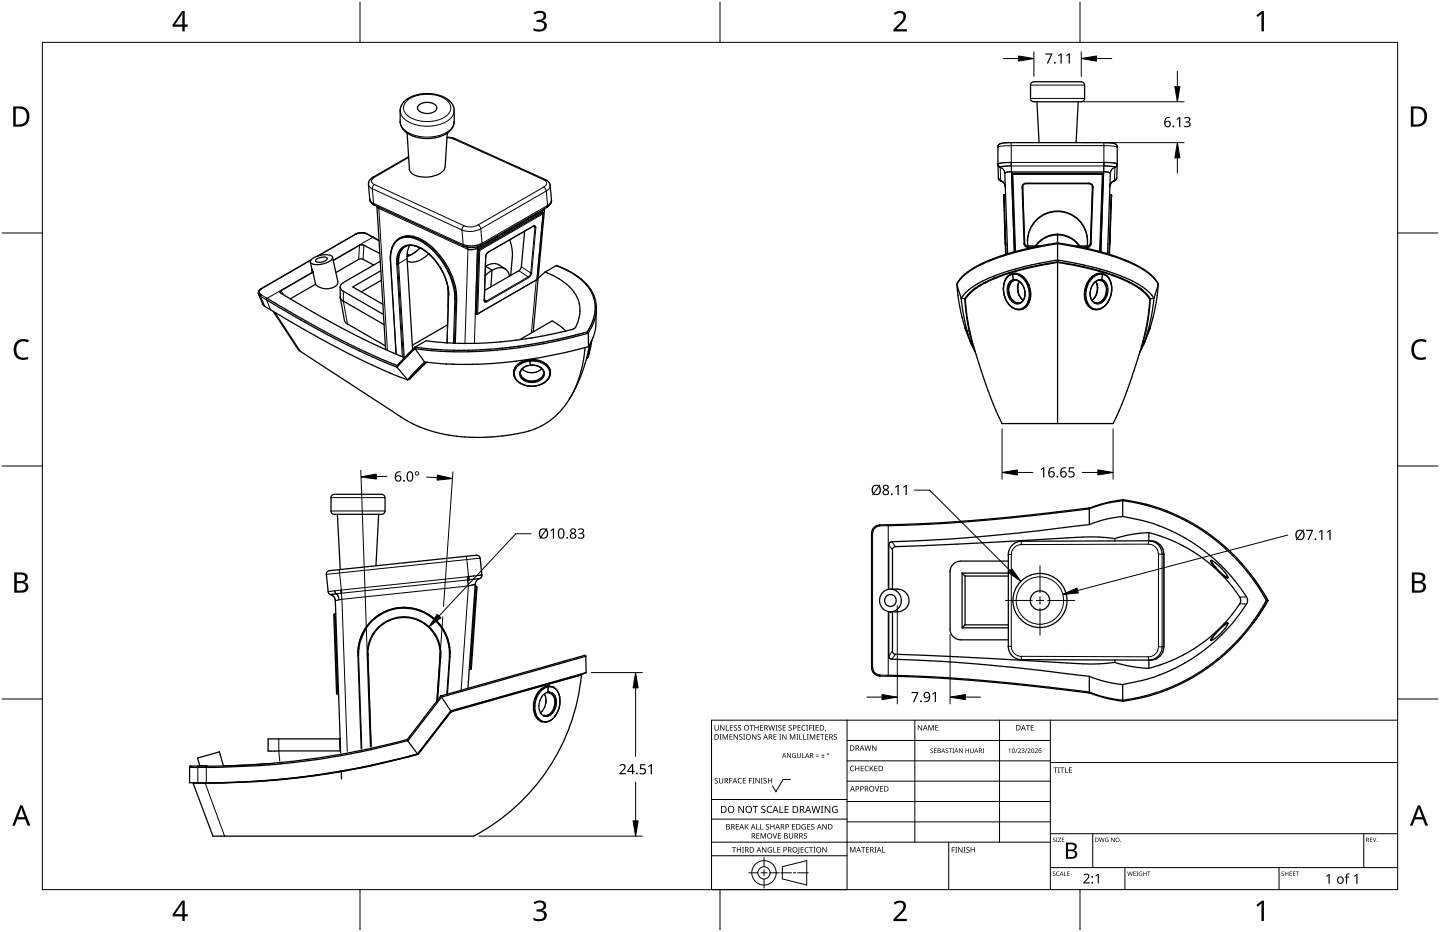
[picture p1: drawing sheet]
<svg xmlns="http://www.w3.org/2000/svg" width="432mm" height="279mm" viewBox="0 0 432 279" stroke-linecap="round" stroke-linejoin="round" font-family="sans-serif">
<g fill="none" stroke="#000" stroke-width=".38">
<path d="M120 36.4v-3.2a5.8 5.8 0 0 1 5.3-4.8l2.3-.3 2.3 .1a6.6 6.6 0 0 1 6.3 4.5v3.7M120 36.4a4.2 4.2 0 0 0 2.1 3.5M122.1 39.9l.2 .1a11.9 11.9 0 0 0 11.8-.1M122.1 39.9l.7 10.8a3.5 3.5 0 0 0 3.7 2.4 8 8 0 0 0 6.5-2l.4-1 .7-10.2M125.5 31.6a3.9 3.9 0 0 1 5.4 .4 1.62 1.62 0 0 1-1.5 1.9 3.6 3.6 0 0 1-4.1-1.2l-.1-.4zM136.2 36.4v.1M136.2 36.5a4.3 4.3 0 0 1-2.1 3.4M309 25.5v4a1.06 1.06 0 0 0 1 1M310 24.5a1.04 1.04 0 0 0-1 1M310 24.5h14.2l.6 .2 .4 .8M310.9 30.5l.7 12.3M323.3 30.5l-.6 12.3"/>
<path d="M325.2 25.5v4a.98 .98 0 0 1-1 1h-14.2M122.5 47l-10.6 6.1a2.39 2.39 0 0 0-1.4 2.2l.6 5.1M134 41.2l2.4 .4 27.5 12.4 .7 .7 .4 .7 .4 4.6M165.4 60a2.4 2.4 0 0 1-1.4 2.1l.2-.5 .9-.8zM299.2 44.1a1.74 1.74 0 0 1 2.2-1.3h29.8l2.9 .2a1.14 1.14 0 0 1 .9 1.1v5.1M299.2 44.1h.1M299.2 49.2l.5 .8M299.2 44.1v5.1M299.2 49.2v.1M299.2 49.2l.9-.3 2.4-.2a.6 .6 0 0 1 .7 .1 .6 .6 0 0 1 0 .8v.2l-2.2 .1-1.1 .2M299.2 49.3l.2 4.1M299.4 53.4h.1"/>
<path d="M299.4 53.4v.1M299.4 53.5l.2 .3M299.4 53.6l.2 .2M299.6 53.8h.1M299.6 53.8l.5 .3M299.6 53.8l.2 .2M299.7 50l.2 .1M299.8 54l.2 .2M299.8 54l.3 .2M299.9 50.2l1 .7 .4 1M299.9 50.1v.1M300 54.2l.2 .1"/>
<path d="M300.2 54.3h.1M300.3 54.3h.1M300.3 54.3l.8 .6 .3 1.1M300.9 58.6v.1M300.9 58.7l.3 7.6M300.9 58.6h.1M301 58.5l-.1 .1M301 58.5h.1M301.3 51.9v.1M301.3 51.9h.1M301.3 52l.8 24.1M301.4 56h.1"/>
<path d="M301.5 58.4l-.5 .1M303.3 49.8v1.7a2.36 2.36 0 0 0-2 .5M303.3 51.8l.2 .2M303.5 52v.1M303.5 52.1h.1M303.5 52.1l.8 23.4M303.5 52.1h27.2M303.6 52.1l.1 .2M306.7 56l.6 16.8M307.6 55.1a1.04 1.04 0 0 0-1 1M307.7 55.1h18.9M326.6 55.1l.8 .4 .2 .6"/>
<path d="M327.6 56l-.6 16.8a.99 .99 0 0 1-1 .9 9 9 0 0 0-8.9-10.4 9 9 0 0 0-8.9 10.4M330.7 52.1l-.2 .2M330.7 52.1h.1M330.7 52.1h-27.2M330.7 52.1l-.8 23.4M330.8 52h-.1M330.9 51.8l-.1 .2M331 49.8v.8a.59 .59 0 0 0-.1 .7 .59 .59 0 0 0 .7 .2l.9 .2 .4 .3M332.7 58.4h.4M332.9 52l-.8 24.1M333.1 58.4h.1M333.2 58.4l.1 .2"/>
<path d="M333.3 58.7l-.1 3.2M333.3 58.7h.1M333.3 58.6h.1M333.9 54.3l-.8 .7-.3 1M334 54.3h-.1M334 54.3h.1M334.3 50.1v.1M334.3 50.2l-1 .7-.4 1.1M334.6 50l-.3 .1M334.7 53.8l-.5 .3M334.7 53.8l-.8 .5M334.8 53.6l-.1 .2"/>
<path d="M334.8 53.6l-.6 .6M334.8 53.6h.1M334.8 53.5l-.1 .3M334.9 53.4l-.1 .1M334.9 53.4h-.1M335 49.2l-1-.3-2.3-.2a.59 .59 0 0 0-.7 .2 .59 .59 0 0 0 0 .7v.2l2.3 .1 1 .2M335 49.2h.1M335 49.3l-.1 4.1M335 49.2l-.4 .8M335 49.2v.1M93.1 78.6l.7 2.9M93.3 77.9a6.2 6.2 0 0 1 6.3-1.1 1.06 1.06 0 0 1-.9 1.6 6.1 6.1 0 0 1-5.5 .5l-.2-.3z"/>
<path d="M93.3 77.9l-15 8.6M94.9 77.7a2.79 2.79 0 0 1 3.2-.2 2.57 2.57 0 0 1-3.5 .7zM99.7 77.1l1.6 7.4a2.08 2.08 0 0 1-2 1.9 4.7 4.7 0 0 1-4.7-1.2M106.6 70.2l-11.4 6.6M106.6 70.2h.1M106.7 70.2h-.1M106.7 70.1l-.1 .1M107.5 77.8l1.2-.1 3.4 1.8M107.5 77.8l-6.8 3.9M109.9 70.1a3.9 3.9 0 0 0-3.2 .1M110 70.1h.1M110 70.1h-.1"/>
<path d="M110.1 70.1h.1M110.1 70.1l1.8 1M110.1 70.1l-.8-.3a3.9 3.9 0 0 0-2.6 .3M111 60.2l.1 .2M111.1 60.4v.1M111.1 60.4h.1M111.1 60.4l1.1 1M111.8 71.1l1.8 1.1M111.9 60.9l.3 .5M111.9 71.1h.1M111.9 71.1l1.8 1M112 61l.2 .4"/>
<path d="M112.2 61.4l.1 .1M112.3 61.5l26.6 12.2M113.1 62.2v-.4l2.5 43M113.9 76l-4.8-2.5-.8-.1-8.4 4.7M114 78.3l-11 6.4M117.1 78.2l.1-1.8 .3-1.7 .6-1.4 .9-1.1a6.2 6.2 0 0 1 7.4 .3l2.1 1.4 1.9 1.8 1.7 2.1 1.5 2.3 1.2 2.4 .9 2.5 .6 2.4 .1 2.3M117.2 75.4l-.1 2.7 1.7 28.1M117.2 75.4h.1M119.6 71.5a5.7 5.7 0 0 0-2.3 3.8M119.6 71.5a6.5 6.5 0 0 1 7.1 .4 21.8 21.8 0 0 1 10.2 17.6M119.7 71.5h-.1M121.2 74.1a4.2 4.2 0 0 0-1.8 2.7"/>
<path d="M121.2 74v.1M121.4 74a5.4 5.4 0 0 0-1.9 5M121.4 74h-.2M122.1 76.3l.6 .3M122.1 76.2l.7 .3M122.5 76.7l-.4 .1M122.5 76.7h.1M122.8 76.5v.1M122.8 76.6l-.3 .1M122.9 73.5l-.7 1.8-.1 2.2 1.6 27.3M122.9 73.6l1.6 .1M122.9 73.6l-1.5 .4"/>
<path d="M123.8 71l-2.1-.1-2 .6M124.4 75.6l-1.6 1M124.5 73.7l1.4 .6M125.9 74.3h.1M125.9 74.3l-1.6 1.4M125.9 74.3l1.9 1.2 1.6 1.4M128.5 76.1a6.2 6.2 0 0 1-6.4 2.2M129.4 76.9l1.7 2 1.6 2.6 1 2.5 .7 2.6M129.4 76.8l-2.3-1.9-2.3-1.1a4.2 4.2 0 0 0-5.8 4.2v1.2M129.4 76.8l2.2 2.7 1.6 3 1 3.1 .3 2.9M138.7 73.2l.1 .4 .4 .2M139.2 73.8l.8 .3"/>
<path d="M140 74.1h.1M143.2 74.6l.1 .1M143.3 73.9a1.63 1.63 0 0 1-2 1 .8 .8 0 0 1-.9 0 .8 .8 0 0 1-.3-.8M143.3 73.9l-1.5 .3-1.7-.1M143.3 74.7h.1M143.3 74.7l.1 .1M143.4 74.8h.1M143.4 74.8l.3 .2M143.7 75h.1M143.7 75l.2 .1M144.3 73.5l.2-.6a7.1 7.1 0 0 1-5.6 .4l.3 .5M145.6 79.8l1.3-.6 1.2-.2a5.1 5.1 0 0 1 3.4 1.6"/>
<path d="M145.6 79.8h-.1M145.6 79.8l1.9 1.2-.3 5M152.9 71.9l.5 2.1 .3 2.1-.6 6.5M157.3 69.3l-1 10.9-.3 .5-.4 .5-10.3 5.9M159.9 67.9h.1M159.9 67.8l-13.4 7.8-.6 .5-.2 .8-.4 13.4M160.3 67.8h-.4M162.6 63.5v.1M162.6 63.6h.1M162.6 63.6l.1 .1M162.7 63.7l.1 .1M162.7 63.4l-.1 .1"/>
<path d="M162.8 63.8h.1M162.9 63.8h.1M162.9 63.8v.1M162.9 63.9h.1M162.9 63.9l-.1 .2M162.9 63.9l-1.9 19.9M163.3 62.6l-.6 .5 .1-.3M163.3 62.5l-3.4 37M164 62.2l-20.7 11.7M166.8 79.6l-3.3 2M166.8 79.6l3.9 1.8 2.9 1.9 2.3 2.2 1.6 2.5 .9 2.6v2.9l-.7 2.9-1.6 3.1M166.9 79.6h-.1"/>
<path d="M166.9 79.6h.1M167 79.6l4.2 2 3.1 2 2.4 2.6 1.5 2.8M301.2 66.3l.1 2.4M301.3 68.7v1.1M301.3 69.8l.1 2.8M301.3 69.8l.1 2.9M301.4 72.6l.2 3.7M301.5 76.3l-5.6 2-4.3 2.2-2.9 2.3-1.2 1.3-.6 1.1M302.1 76.1l-.6 .2M307.2 73.1a1.11 1.11 0 0 0 1 .9M307.2 72.8a1.08 1.08 0 0 0 1 .9M308.1 72.3a9 9 0 0 1 9-8.9 9 9 0 0 1 9 8.9"/>
<path d="M308.3 73.7h3.5l-9.7 2.4M310.6 73.7a8 8 0 0 1 13 0M317.1 70.2a8 8 0 0 0-6.6 3.5M317.1 70.2a7.9 7.9 0 0 1 6.6 3.5M317.1 72.8l5.4 .9M317.1 72.8l-5.4 .9M317.1 73.1l6.8 1.2 6.5 1.6 5.5 1.7 4.5 1.9a14.6 14.6 0 0 1 6.9 5.8M317.1 72.8h.1M317.1 72.8v.3M317.1 70.2v2.6M317.1 73.1v53.9M317.1 73.1l-6.7 1.2-6.6 1.6-5.4 1.7-4.6 1.9a14.6 14.6 0 0 0-6.9 5.8"/>
<path d="M326 73.7h-3.5l9.6 2.4M327 73.1a1.02 1.02 0 0 1-1 .9M332.1 76.1l.6 .2M332.7 76.3l5.3 1.9 4.4 2.2 3 2.2 1.9 2.5M332.9 70l-.2 6.3M332.9 70l-.1 2.7M333.2 61.9l-.3 8.1M333.2 61.9h.1M77.5 88.2l1.6 3.5 11 6.5 9.1 5 8.5 4.4 8.7 4 5.8 2.3M77.5 88.2l.6 .6M77.5 88.2l.1 .1M78.1 88.7v.1"/>
<path d="M78.3 86.5h.2a.98 .98 0 0 0-.8 .9 .98 .98 0 0 0 .6 1l-.2 .3M78.4 86.5l-.9 .8v.9M79.9 89.9l11.6 6.8 9.9 5.3 9.2 4.5 8.4 3.6M80.1 89.4l12.3 7.2 9.7 5.2 8.4 4.1 8.7 3.7M81.9 93.3l7.9 11.8 30.9 20.2 4.6 2.5 5.1 1.7 5.6 1.2 6.2 .4M87.1 89.6l17.5 9.9 7.5 3.7 6.7 3M93.5 80.7l.2 .9M93.8 81.7l-9.7 5.6-.1 .4 .2 .2 2.9 1.7M93.8 81.6h.1M93.8 81.5l.8 3.7M93.8 81.5v.1M94.6 85.2l-7.5 4.4"/>
<path d="M102 86v3.2M102 89.2l.8 1 12.4 7.1M102 89.2l1.3 6.8 .3 .6 12 7.1M102.9 90.3h.1M103 84.8a1.35 1.35 0 0 0-1 1.2 1.35 1.35 0 0 0 1 1.3l12 7M114.2 81.2l-8.4 4.8 9 5.2M114.4 84l-6.1 3.5M134.2 97.4l-10.6 6.1M134.4 86.6v5.5M134.4 86.6l-.4 16.2 9 .1 8.3-.5 8.4-1.1 9.9-2M136.9 89.5l-.4 13.4M142.7 94.1l-.2 .1"/>
<path d="M142.7 94.1h.1M142.8 94.1h.1M142.8 94.1h-.1M142.8 94.1l.2 .1M143.1 94.2h-.1M143.1 94.2h.1M143.3 94l-.2 .2M145.5 82.6a7.2 7.2 0 0 1 5.1-2.3l1.3 .6 .5 .8 .3 1.1M161 83.8h.1M161 83.8l-17.9 10.4M163.5 81.6a15.9 15.9 0 0 1 10 8.6 9.8 9.8 0 0 1-1.2 8.2l-2.7 .9M163.5 81.6l-2.1 1.8"/>
<path d="M169.6 99.2l-1.7-1.5-2.3-1.5-9.7 5.6M176.1 99.5l.3 .4M176.1 99.5l-6.9 1.8-6.7 1.4-6.8 1.1-6.8 .7-6.6 .4-6.2 .1-6-.3-5.6-.6M176.4 99.9h.1M176.4 99.9l.1 4M176.4 99.9l-6.4 1.7-7.2 1.5-7.2 1.1-6.5 .8-6.9 .4-6.1 .1-6-.3-5.6-.7M178.2 89.1a12 12 0 0 1-1.8 10.8M178.8 92.8l-.1 4.4a13.3 13.3 0 0 1-1.5 5.5M286.9 85.3l.9 6.6 1.6 6.5M286.9 85.3l1.3 4.1M286.9 85.2v.1M286.9 85.3h.1"/>
<path d="M288.2 89.4l1 6.6 1.8 6.4M288.2 89.4l1.1 .2M288.2 89.4a21.5 21.5 0 0 1 11.1-7.1l6.2-1.9 6.8-1.6a14.8 14.8 0 0 1 9.1-.1l10.2 2.5 4.2 1.4 3.8 1.7a15.1 15.1 0 0 1 6.4 5.1M289.3 89.6h.1M289.3 89.6l.5 4.8 .8 4.8M289.4 98.3v.1M289.4 89.6v.1M289.4 98.4l1.6 4M289.5 89.7h.1M289.5 89.7l.7 6.4 1.4 6.3M289.5 98.6l1.7 4.5M290.6 99.2h.1"/>
<path d="M290.6 99.2v.1M290.6 99.3l.8 3M302.2 83a3.4 3.4 0 0 1 5.3 1.4 6.2 6.2 0 0 1-.5 7.7 3.7 3.7 0 0 1-5.3-2.2 6.4 6.4 0 0 1 .5-6.9zM303 82.3l-1.3 1.2a6.5 6.5 0 0 0 3.3 9.3h.9M303 82.2v.1M303.5 82.1l-.5 .1M303.7 82.2h.1M303.8 82a5.1 5.1 0 0 1 4.9 4.4 5.8 5.8 0 0 1-1.5 5.9M303.8 82a5.3 5.3 0 0 1 5.2 5.1 5.3 5.3 0 0 1-1.7 5.2M304.4 83.9l.2 .1M304.4 83.9a2.99 2.99 0 0 0-1.9 4.3 2.99 2.99 0 0 0 3.3 2.6M304.5 84a3.1 3.1 0 0 0-1.8 4.1 3 3 0 0 0 3.1 2.7"/>
<path d="M304.6 84h-.1M304.6 84l1.1 .4M305.1 86.3v.7M305.1 87a4.4 4.4 0 0 0 1.7 3M305.2 86.2l-.1 .1M305.2 86.2h.1M305.2 86.2v.8M305.2 87h.1M305.2 87a4.5 4.5 0 0 0 1.6 3M305.7 84.4l-.6 1.9M305.7 84.4l-.5 1.8M305.7 84.4l.1 .1a4.5 4.5 0 0 1 1 5.5"/>
<path d="M305.9 90.8h-.1M305.9 90.8h.1M306.5 92.7l-.6 .1M306.8 90l-.9 .8M307.2 92.3l-.7 .4M307.3 92.3l-.8 .4M308.3 90.4h-.1M327.2 92.4l.6 .3M327.2 92.5l.4 .1M327.3 83.6h.1M327.4 90h.1M327.5 90l.9 .8"/>
<path d="M327.5 92.6l.3 .2M327.8 92.7h.1M328.1 89.4l-.6 .6M328.4 90.8h.1M328.6 84.4l.5 1.8M328.6 84.4l-.1 .1a4.5 4.5 0 0 0-1.1 5.5M329 87l-.3 1.3-.6 1.1M329 87h.1M329.1 87h.1M329.1 86.2l-.1 .8M329.1 86.2h.1M329.1 86.2v.1"/>
<path d="M329.1 87l-.3 1.3-.7 1.1M329.1 86.3v.7M329.7 84l-1.1 .4M329.7 84a2.79 2.79 0 0 1 2.2 3.8 3.1 3.1 0 0 1-3.5 3M329.7 84a3.1 3.1 0 0 1 1.9 4.1 3 3 0 0 1-3.2 2.7M330.2 82h.3M330.2 82a5.6 5.6 0 0 0-5 5.9 4.8 4.8 0 0 0 2 4.6M330.5 82a5.4 5.4 0 0 0-5.1 5.4 5 5 0 0 0 1.8 5M330.5 82l.6 .2M330.6 82.2l-1.6 .2-1.7 1.2M330.6 82.2h.1M330.6 82.2a4.7 4.7 0 0 1 2.6 6 4.9 4.9 0 0 1-4.8 4.4 4.8 4.8 0 0 1-2.5-6.4l.6-1.4 .8-1.2"/>
<path d="M331.1 82.2l1.4 1.1M332.5 83.3h.1M332.5 83.3l.6 1.4 .3 1.6a5.8 5.8 0 0 1-4.8 6.6l-.8-.2M344.8 89.7a20.5 20.5 0 0 0-10.7-6.9l-5.9-1.8-6.3-1.5a15 15 0 0 0-9-.1l-5.5 1.2-5.3 1.5-4.1 1.5-3.6 1.8a13.2 13.2 0 0 0-4.9 4.3M344.8 89.7l-.7 6.4-1.4 6.4M344.8 89.7h.1M344.8 89.6v.1M344.9 98.4l-1.8 4.7M344.9 98.4l-1.6 4M344.9 98.3v.1M344.9 89.6h-.1M344.9 89.6l-.7 6.4-1.3 6.3"/>
<path d="M344.9 89.6h.1M344.9 89.6l-1.1-1.5-1.7-1.5-2.2-1.4-2.8-1.4-6.7-2.4-8.3-2a15.7 15.7 0 0 0-8.4-.3l-8.6 1.9-7.4 2.5-3 1.5-2.4 1.5-1.7 1.4-1.3 1.7M346 89.4l-1.1 .2M346 89.4l-1 6.6-1.7 6.4M347.3 85.1v.1M347.3 85.3l-1.3 4.1M347.3 85.2h.1M347.3 85.3l-.8 6.6-1.6 6.4M347.3 85.3h.1M347.3 85.2v.1M118.8 106.2l2.5 1M119 110.1l3.2 3.8"/>
<path d="M119 110.1h.1M119 109.7v.4M119 109.7l.1 .3M119 109.7h.1M119.1 110h.1M119.1 110v.1M119.1 109.6v.1M119.1 109.6h.1M121.3 107.2l-2.2 2.4M122.6 113.7l-.4 .2M122.7 113.7h-.1M122.7 113.7h.1"/>
<path d="M123.7 104.8l-2.4 2.4M123.7 104.8h.1M124.4 104.2l-.7 .6M124.4 104.1v.4M124.4 104.5h.1M124.4 104.5l-5.3 5.6M124.4 104.5l2.9 4M124.5 104.1h-.1M124.5 104.1l-.1 .1M127.3 108.5l-5.1 5.4M127.3 108.5l.7 .1M127.8 108.6l-5.2 5.1"/>
<path d="M127.8 102.2l6.2 .6M127.8 102.1l-3.3 2M127.9 108.6l5.9 .5M128 108.6l-5.2 5.1M133.8 109.1l9.3 .1M153.5 108.4l-10.4 .8M154 111.6l.1 .8M154.1 112.4l.1 .6M154.1 112.4l.2 .6M154.2 113h.1M154.3 113h.1M154.3 113v.1"/>
<path d="M155.2 109.8a6.5 6.5 0 0 1 9.3 .8 3.6 3.6 0 0 1-2.8 4.8 6.1 6.1 0 0 1-7.3-2.3l-.1-1.7zM156.6 110.6h.1M156.6 110.6l-.6 1.1M158.6 107.7l-5 .7M158.9 108a4.9 4.9 0 0 0-4.9 3.6M158.9 107.8a4.8 4.8 0 0 0-4.9 3.8M158.9 107.8a5.3 5.3 0 0 1 6.1 3.4v.2M158.9 107.8h.1M158.9 108.2h.1M159.4 107.9a5.3 5.3 0 0 1 5.6 3.5M162.5 110.5a4.3 4.3 0 0 1-5.9 .1M162.5 110.5a4.3 4.3 0 0 0-3.5-1l-1.6 .5-.8 .6"/>
<path d="M162.5 110.5l.5 .8M163 111.3v.4M163 111.3h.1M163 111.3v.2M163 111.5v.2M163 111.6a3.6 3.6 0 0 1-5.1 2.3 2.53 2.53 0 0 1-1.9-2.2M163 111.7a3.4 3.4 0 0 1-4.8 2.6 2.63 2.63 0 0 1-2.2-2.5M164.7 113.1h.1M165 111.4v.1M165 111.5l-.3 1.6M165 111.5a4.6 4.6 0 0 1-4.7 4.3 5.7 5.7 0 0 1-6-2.7M171 119.1v.2a21.2 21.2 0 0 1-14 10.3"/>
<path d="M172 105.1l-6.6 1.5-6.8 1.1M175.4 104.2l-3.3 .9M175.4 104.2a36 36 0 0 1-4.4 14.9M175.9 107.2l-2.1 6.3-2.7 5.6M175.9 107.2h.1M176 107.3h.1M176.3 107.2l-.3 .1M176.4 107l-.1 .1M176.4 105.3l-.5 1.9M176.4 105.3h.1M176.5 103.9l-1.1 .3M176.5 104.8l-.1 .5"/>
<path d="M176.5 104.8h.1M176.8 103.3l-.3 1.5M177.2 102.7l-1.2 4.6M177.2 102.7l-.7 1.2M177.5 102l-1.1 5M290.9 102.4h.5M291 102.4l.2 .7M291.2 103.1l1.3 2.5M291.4 102.3l.6 1.7M291.4 102.3l.1 .1M291.5 102.4h.1M291.7 103l.3 .9"/>
<path d="M292 103.9l4.4 13.6 2.1 5.3 2 4.2M342.3 103.9l-4.5 13.6-2.1 5.3-1.9 4.2M342.6 103l-.3 .9M342.7 102.5l-.1 .5M342.8 102.4l-.1 .1M342.8 102.4h.5M342.9 102.3l-.1 .1M342.9 102.3l-.6 1.6M343.1 103.1l-1.3 2.5M343.3 102.4l-.2 .7M157 129.6l-7.5 1.2-7.4 .3M300.5 127h33.3"/>
<path d="M300.5 127h.1M333.8 127h.1M99.2 153.2a1.08 1.08 0 0 0 1 1h14.3M99.2 149.2v4M101.2 154.2l.8 16.5M113.5 154.2l-.8 15.4M114.4 148.2l.9 .4 .1 .6M114.5 148.2h-14.3a1 1 0 0 0-1 1M115.4 153.2a1.03 1.03 0 0 1-1 1M115.5 149.2v4M262.1 158.1l1.1-.6 .6-.2v.3a2.46 2.46 0 0 0-2.3 2.4 1.69 1.69 0 0 1 .6-1.9zM326.6 152.5l.1 .1"/>
<path d="M326.7 152.4l-.1 .1M326.7 152.6l-18.4 2.1-15.3 1.5-13.3 .9-13.3 .5M326.7 152.6v4.7M326.7 157.3l-18.1 2.1-15.3 1.5-11 .8-15.2 .8-.4 .4-.2 .5v13.2M326.7 152.4h.1M326.7 152.3v.1M326.7 152.3h.1M326.7 152.3l-.1 .1M326.7 152.3l-19.8 2.3-15.1 1.4-14.2 .9-13.8 .4M326.8 152.3h-.1M336.6 154.9a33.1 33.1 0 0 0-10 2.4M336.7 150.1v4.7a52.9 52.9 0 0 1 37.3 24.6l.1 .8a45 45 0 0 1-9.3 11.6 52.7 52.7 0 0 1-28.1 13.4v4.7"/>
<path d="M336.7 150.1a35.8 35.8 0 0 0-10.1 2.4M336.7 150.1l6.8 1.3 6.2 2 5.9 2.7 5.9 3.7 5.4 4.1 4.9 4.9 4 5 3.9 6.2M336.8 149.8l-.1 .3M336.8 149.8h.1M336.9 149.8h.1M336.9 149.8a37 37 0 0 0-10.1 2.5M336.9 149.8a58.1 58.1 0 0 1 39.6 24.3M344.5 159.7a36.9 36.9 0 0 0-10.2 1.8M344.5 159.7a45.4 45.4 0 0 1 27.5 20v.2a3 3 0 0 1-1 2.2 46.4 46.4 0 0 1-26.5 18.3M344.5 159.7v2.4M98.7 171.1a.95 .95 0 0 0-.8 1.1l.6 5.6 .6 .4 1.8-.2M99.1 178.3a1.9 1.9 0 0 1 1.4 1.8l1.6 45.6"/>
<path d="M100.4 177.1l.5 .9M100.9 178l.5 .7 .2 1.1M102.2 176.9l.1 .9M102.4 176.9l.1 .9M140.2 172.9l.1 1M140.3 173.9l.2 1.8 2-.5M140.7 173.8l-.4 .1M142.5 175.6l.1 .2M142.5 175.2l-2.2 31.2M142.7 175.7h.2M142.8 175.8l.2 .2-1.7 24.5-.4 .2M142.8 166.5l.7 .1 .4 .7"/>
<path d="M142.9 166.4l-44.2 4.7M143.8 173.4l-1 .9-.3 .9M144 167.3l.5 5.1M144.5 172.4l-.1 .5a3.5 3.5 0 0 1-2.8 .8l-.9 .1M144.5 172.4l-4 .5 .2 .9M261.4 160v40h.3a2.44 2.44 0 0 0 2.1 2.4M267 176.6a5.4 5.4 0 0 1 4.6 1 3.4 3.4 0 0 1 .7 3.8 3.4 3.4 0 0 1-3.3 2h-2M268.5 163.9l-.7 .4-.2 .5v11.8M288.5 171.8v16.4M288.5 171.8h13.9M288.5 171.8l.9 .9M289.4 172.7v14.6"/>
<path d="M302.4 172.7h-13M302.4 168.2h-14.3a3.2 3.2 0 0 0-3.2 3.2v17.2a3.2 3.2 0 0 0 3.2 3.2h14.3M306.3 162.3a4 4 0 0 0-3.9 4l-.1 27.5a4 4 0 0 0 4 4l38.2 .1M334.3 161.5a91.4 91.4 0 0 0-19.4 .1l-26.2 1.4-20.2 .9M334.3 161.5v.7M344.5 162.1a3.9 3.9 0 0 1 3.9 4.1M344.5 162.1l-38.2 .2M344.5 162.1a4.1 4.1 0 0 1 4.5 4M349 166.2h.1M349 166.1h.1M349 166.2v27.6M363.2 168h.1"/>
<path d="M363.2 168h-.2l.2 .1M363.3 168v.1M363.3 168a12 12 0 0 1 4.9 5.2v.1M363.3 168.1h.1M363.3 168a11.9 11.9 0 0 0 4.7 5.1h.2M376 173.4l2.4 3.6 1.7 3-4.1 6.6M376.4 174.1l3.8 5.9-3.8 6M100.1 184.3l.8 23.6 .4 .2M100.7 183.9l-.6 .4M107.3 195.9a13.8 13.8 0 0 1 13.8-13.8 13.8 13.8 0 0 1 13.9 13.8M107.3 195.9h.1M110.3 195.9v.4a10.8 10.8 0 0 1 10.7-11.2 10.8 10.8 0 0 1 11 10.9"/>
<path d="M110.3 196.3l1 27.5M132 196.7l-1 13.5M132 195.9l-.1 .8zM132.2 195.9a10.9 10.9 0 0 0-3.1-7.6 11 11 0 0 0-12.2-2.5 11 11 0 0 0-6.8 10.5l1 27.6M132.2 195.9h.1M132.2 195.9l-1 14M134.7 194.1h.1M134.7 194.1a13.6 13.6 0 0 0-13.8-11.8 13.6 13.6 0 0 0-13.3 12.2l-.1 1.9M134.7 194.1v2.8M135 195.9l-.8 12.2M135 195.9l-.2-1.8-.5-2.6a13.8 13.8 0 0 0-15.6-9.2 13.8 13.8 0 0 0-11.4 14.1l1 28M135 195.9h.1"/>
<path d="M175.6 196.7l-.4-.2-43 12.2M175.7 196.7l.1 4.9M175.7 196.7l-43.3 12.3M266.5 183.4v13.2l.2 .6 .4 .4 15.2 .7 11 .8 15.3 1.5 18.1 2.2M267.6 183.4v11.8l.4 .8 .5 .2M268.5 196.1l20.2 .9 32.8 1.8a59 59 0 0 0 12.8-.2M288.5 188.2h13.9M289.4 187.3l-.9 .9M302.4 187.3h-13M334.3 198.6l5 1.2 5.2 .6M334.3 197.9v.7M344.5 197.9v2.5"/>
<path d="M348.4 193.9a4 4 0 0 1-3.9 4M349 193.9a4 4 0 0 1-4.5 4M349 193.8h.1M363.2 191.9l-.2 .1h.2M363.2 191.9l.1 .1M363.3 192h-.1M363.3 191.9v.1M363.3 192h.1M368.2 186.7v.2M368.2 187a9 9 0 0 0-3.8 3.1l-1.1 1.8M368.2 187a13 13 0 0 1-4.9 5M368.2 186.9v.1"/>
<path d="M376.5 185.9a58.1 58.1 0 0 1-39.6 24.3M379.7 180l-3.8 6.1-4 5-4.8 4.8-5.6 4.4-5.6 3.4-6.2 2.9-6.4 2-6.6 1.3M380.1 180h-.4M380.1 180h.1M380.3 180h-.2M101.3 208.1l.2 .2M131 210.2l-8.8 11.5M132.2 208.7h.1M132.2 208.7l-1.2 1.5M132.2 208.7l.2 .2M132.4 208.9v.1M132.4 209h.1"/>
<path d="M132.4 209l-10.1 13M132.4 209l2.7 4.1M135.2 213.1l-10 12.9M135.2 213.1v.2M135.2 213.3h.1M135.2 213.3l-9.9 12.7M135.3 213.3v.1M135.3 213.4h.1M135.3 213.4l-9.9 12.7M140.9 200.7l-.2 .2M162.5 216.4l1.1 .1M163 214.4l.4 .2"/>
<path d="M163.1 214.5h.3M163.2 208.1l.5 1.8M163.3 212l-1.3 1.7M163.3 212h.1M163.7 216.5h-.1M163.7 209.9l-.1 1M163.7 209.9l-.4 2.1M164.1 205.7a6.5 6.5 0 0 0-3.9 7.9 3.7 3.7 0 0 0 2.3 2.8M164.1 205.7h.1M164.4 205.9a6.3 6.3 0 0 0-3.8 7.7 3.1 3.1 0 0 0 2.5 2.7 3.1 3.1 0 0 0 3.4-1.7M164.4 205.9a3.1 3.1 0 0 1 3.4 3M164.4 205.9h.1"/>
<path d="M164.5 207.6l.1 .1M164.6 207.6l-.4 .1M164.6 207.6h.1M164.6 207.7h.2M164.7 207.4a4.3 4.3 0 0 0-3 5.5l.5 1.1 1.1 .7M164.8 207.7h.1M164.8 207.7l1.1 .9a3.8 3.8 0 0 1 .3 3.4M165.1 207.7a3.8 3.8 0 0 1 .7 5.5 2.55 2.55 0 0 1-2.4 1.4M166.2 212a3.1 3.1 0 0 1-2.8 2.5M166.2 212h.1M166.4 214.7a4.2 4.2 0 0 1-2.7 1.8M166.5 214.7a6.7 6.7 0 0 0 0-8.3l-.5-.4a2.49 2.49 0 0 0-2.2-.2 6.8 6.8 0 0 0-3.3 8.5 3.8 3.8 0 0 0 2 2.1"/>
<path d="M166.5 214.7h-.1M166.5 214.6h.1M167.8 208.9a7.4 7.4 0 0 1-1.3 5.7M174.3 202.4a61.1 61.1 0 0 1-32.3 48.3h-78.1l-6-15.9M174.3 202.4l-39 11M175.8 201.6l-1.3 .6-39.3 11.1M175.8 201.6l-40.7 11.5M261.4 200a2.57 2.57 0 0 0 2.4 2.7M263.8 202.7h.1M263.8 202.6v.1M263.8 202.5v.1M263.8 202.7l13.8 .4 14.2 .9 15.1 1.4 19.8 2.3"/>
<path d="M263.8 202.4v.1M266.4 202.4l13.3 .5 13.3 .9 15.3 1.5 18.4 2.2M326.6 202.8a36.4 36.4 0 0 0 10 2.4M326.7 202.8v4.7M326.7 207.5h-.1M326.7 207.5l.1 .1a35.2 35.2 0 0 0 9.9 2.3M326.7 207.5v.1M326.7 207.5h.1M326.7 207.6v.1M326.7 207.6h.1M326.7 207.7h.1M326.7 207.8h.1"/>
<path d="M326.7 207.7v.1M326.8 207.8l5 1.5 5.1 .9M336.7 209.9l.1 .3M336.8 210.2h.1M336.9 210.2h-.1M336.9 210.2h.1M56.9 230h.1M57 229.7l-.1 .3M57.1 229.7h-.1M57.1 229.7h.1M57.1 229.7l-.2 .3v4.7h5M57.2 229.7h-.1"/>
<path d="M58 234.8h-.1M59.3 229.8v.3l-2.4-.1M59.3 229.7v.1M59.3 229.7h.1M59.8 229.7h.1M59.9 229.6l-.1 .1M59.9 229.6h.1M59.9 229.5v.1M59.9 229.5l2.1 .2M59.9 229.5l-.7-2.2 6.6-1.9 1.2 4.3M61.5 234.7h.1M61.5 234.7l-3.5 .1"/>
<path d="M61.8 229.7h.1M61.9 229.7h-4.7M61.9 234.7h.1M66 234.6l-4.1 .1M80.4 225.1h3.2M80.4 225.1h.1M80.8 228.9l-13.9 .7M83.6 225.1h.1M98.4 227.2l-14.5 1.8a235.2 235.2 0 0 1-22 1.1l-.1-.4M101.8 221.5h.1M101.8 221.5h-21.4v3.6M101.9 225.1h-18.3"/>
<path d="M102 221.3l-.2 .2M102.3 231.1l.1 2.4M108.5 230l-10.1 1.9-14.1 1.7-8.2 .6-10.1 .5M122.1 227a236.2 236.2 0 0 1-60.2 7.8M122.1 221.7a234.1 234.1 0 0 1-60.3 8M122.2 221.7h.1M122.2 221.7v.2M122.2 221.8v.2M122.2 222h.1M122.2 222v.1M122.2 222.1l3 3.9M122.2 222.1a231.4 231.4 0 0 1-23.7 5.1"/>
<path d="M122.2 221.9h.1M122.3 221.9v.1M122.3 222l-.1 .1M122.9 226.7l-14.4 3.3M125.2 226.1h.1M125.2 226l-17.4 4.2a235 235 0 0 1-45.9 4.5M125.3 226l-2.3 .7M125.3 226h.1M125.3 226v.1M125.3 226.1h.1M125.4 226.1h.1M125.4 226.1l-3.3 .9"/>
<circle cx="267" cy="180.1" r="1.77"/>
<circle cx="267" cy="180.1" r="3.3"/>
<circle cx="311.8" cy="180" r="2.9"/>
<circle cx="311.8" cy="180" r="8.1"/>
</g>
<g fill="none" stroke="#000" stroke-width=".3">
<path d="M120 33.2a4.6 4.6 0 0 0 3.7 3.9 11.5 11.5 0 0 0 11.7-2l.7-1.2 .1-.7M120 36.4a5.4 5.4 0 0 0 4.7 4.3 11.4 11.4 0 0 0 10.7-2.3l.7-1.2 .1-.7M121.8 30.5a10.2 10.2 0 0 1 12.6 0 2.97 2.97 0 0 1-1.3 4.7 10.4 10.4 0 0 1-11.3-1 2.63 2.63 0 0 1 0-3.7zM325.2 25.5h-16.2M325.2 29.5h-16.2M110.5 55.3l.4 .8 .7 .5M110.9 59.7l.1 .5M111.6 56.6l26.9 12.3M111.6 56.6l.4 4.4M111.8 53.1l.5 .1M112.3 53.2a1.1 1.1 0 0 0-.9 1.1 1.1 1.1 0 0 0 .9 1M112.3 55.3l-.5 .6-.2 .7"/>
<path d="M112.3 55.3l26.9 12.4M122.5 47.2l-10.2 5.9M134 41.3l2.4 .3M136 41.6l27 12.3M163 53.9a1.12 1.12 0 0 1 .9 1.1 1.12 1.12 0 0 1-.9 1.1M163 56.1l.4 .3 .4 .9M163 56.1l-19.6 11.3M163.5 53.8l-.5 .1M163.8 57.3l.4 4.3M163.8 57.3l-19.6 11.3M165 55.6l-.2 .7-1 1M299.9 50.2l.2 4"/>
<path d="M300.1 54.2h.1M300.1 54.2l.9 .7 .4 1.1M300.2 54.2v.1M300.2 54.3h.1M301.1 58.4l.7 17.8M303.2 43.7l-3.1 .1-.9 .3M303.2 49.8h.1M303.2 42.8v5.9h27.8M303.3 48.7v1.1M303.3 49.8h27.7M306.5 56.1h.1M306.5 56.1l.6 17"/>
<path d="M306.7 56l.6 17.1v-.3M307.6 54.9a1.17 1.17 0 0 0-1.1 1.2M307.7 54.9h18.9v.2M307.7 54.9v.2M326.6 54.9a1.16 1.16 0 0 1 1.2 1.2M327.6 56.1h.2M327.6 56l-.6 17.1v-.3M327.8 56.1l-.6 17M330.9 51.8h-27.6l.8 23.7-.8-24h27.7l-.9 24M331 48.7v1.1M331 43.7a8.2 8.2 0 0 1 4 .4M331 43.7h-27.8"/>
<path d="M331 42.8v5.9M331 49.8h.1M333.1 58.4l-.6 17.8M334.2 54.2a2.03 2.03 0 0 0-1.4 1.8v-.1M334.2 54.2l-.2 .1M334.3 50.2l-.1 4M93.2 78l-14.7 8.5M106.7 70.2l-11.1 6.5M107.8 73.6l-.3 4.2M109.1 73.5l-.2 4.2M109.9 70.1l1.9 1M111 60.2l1 .8"/>
<path d="M111.8 71.2l.1-.1zM111.8 71.1l-11.9 6.9M111.8 71.1h.1M112 61l26.9 12.3-.4-4.4M113 61.9l.6 .6M113.5 62l.1 .5M113.6 62.5l26.7 12.3-.9 28.1M113.6 62.5l2.6 42.5M117.1 78.1v.1M117.1 78.2h.1M117.1 78.2l1.7 28M119.2 79.2h-.2l1.6 27.7"/>
<path d="M119.2 79.2l1.7 27.9M119.4 76.8l-.2 2.4M119.5 79l1.7 28.2M119.5 79l-.3 .2M122.1 77.5l-2.6 1.5M123.8 71h.1M123.8 71l2.2 .9 2.4 1.6 2.4 2.2 1.9 2.5 1.7 2.7 1.3 3.1 .8 3.1 .2 2.6M125.9 74.3l-2.1 1.8-1.8 .8M139.1 67.7a5 5 0 0 0 4.3-.3l.4 .3 .3 .9M139.1 67.7l-.5 .6-.1 .7M144.1 68.6a6.9 6.9 0 0 1-5.6 .4M144.2 68.6l.4 4.3"/>
<path d="M144.6 72.9l-.2 .6M145.6 77l-.4 13.1M145.6 76.9v.1M146.5 75.5l-.6 .6-.3 .9M146.5 75.5v.1M156.3 80l2.8 1.8M159.9 67.8l.5 .4M159.9 67.8l.4-.1 .3 .1 .1 .5-.3-.1M159.9 67.8l-13.4 7.7M160.2 67.8l.2 .4M160.4 68.2l-1.3 13.6M160.7 68.3l-1.3 13.6"/>
<path d="M162.7 63.4l-19.5 11.2M162.8 63.8l-19.2 11.1-.6 19.3M164.2 61.6l-19.6 11.3M164.2 61.6l-.2 .6M164.2 61.6h.1M302 73.2h-.6M304.5 75.4l-.8-23.1h26.8l-.8 23.1M307 73.1l.3 .7 .9 .5M307.2 73.1h-.2M308.3 74.2h1.1M308.3 73.7v.5M310.4 74h-2.1"/>
<path d="M326 73.7v.5h-1.1M326 74h-2.1M327 73.1h.2M327.2 73.1l-.5 .9-.7 .3M332.2 73.2h.5M332.8 73.2h-.1M332.8 73.2h.1M78.3 88.4l1.8 1M79.9 89.9l-1.8-1.1 1.3 3M79.9 89.9l1.3 3M80.1 89.5l-.2 .4M80.1 89.4h.1"/>
<path d="M82.4 93.7l7.7 11.6M84.3 87.1l.7 1.3M93.7 81.6l.1 .1M93.7 81.6l-13.6 7.8M93.7 81.6h.1M93.8 81.6h-.1M93.8 81.5v.1M93.8 81.5h.1M103 87.3v3l1.2 6.8M134.5 88.4l-.4 14.4M134.5 88.4h.1M136.7 89.7h-.3l-.4 13.2"/>
<path d="M136.7 89.7l-.5 13.2M136.9 89.5l-.2 .2M142.5 94.2l.3-.1 .6-19.3 19.3-11.1v-.6l-19.5 11.3-1 28.5M143.3 94l.6-18.9 18.9-11-1.8 19.7-17.7 10.2M145.2 90a.47 .47 0 0 0 .2 .6 .47 .47 0 0 0 .6-.1M145.3 90.3h.5l.2 .2M155.6 81.2l2.8 1.8M158.4 83l-12.6 7.3-.6-.4M158.5 83.3l-12.5 7.2M159.1 81.9l-.2 .7-.5 .4M159.1 81.9h.3M159.4 81.9l-.5 1-.4 .4-.1-.3"/>
<path d="M160.8 84l-1.5 15.8M303.7 82.1l.2 1.7M303.7 82.1h.1M303.7 82v.1M303.7 82h.1M303.9 83.8l.1 .2M303.9 83.8h.1M303.9 82h-.2M304.1 82.1v.1M304.1 82.1h.1M304.1 82v.1M304.1 82h.1"/>
<path d="M304.2 82h-.1M304.3 83.8h-.4M304.3 83.8a4.2 4.2 0 0 1 1.8 7.1 3 3 0 0 1-4-2.8 3.3 3.3 0 0 1 1.8-4.3M304.3 83.8l.1 .1M329.9 83.9h-.1M330 83.8a4.2 4.2 0 0 0-1.8 7.1 3 3 0 0 0 3.9-2.8 3.3 3.3 0 0 0-1.7-4.3M330 83.8l-.1 .1M330 83.8h.4M330.1 82h.1M330.2 82v.2M330.3 84h-.1M330.3 83.9v.1"/>
<path d="M330.4 83.8h.1M330.4 83.8l-.1 .1M330.5 82h.1M330.6 82v.1M330.6 82.1h.1M330.6 82.1l-.2 1.7M122.6 113.7l.2 .1M158.9 108h.1M158.9 108v.1M158.9 108.1h.1M158.9 108.1v.1M158.9 107.8v.2"/>
<path d="M158.9 108.2l.1 1.2M159 109.4v.1M159 109.5h.1M159 109.4h.1M159.4 107.9l-.5 .1M159.4 107.9v.1M159.4 108h.1M159.4 108v.1M159.4 108.1h.1M159.4 108.1v.1M159.6 109.5h.1M159.6 109.4a3.1 3.1 0 0 1 3.6 3 4.2 4.2 0 0 1-7.3 .1 2.91 2.91 0 0 1 3.1-3.1"/>
<path d="M159.6 109.4v.1M159.6 109.4h-.6M291.6 102.5l.1 .5M99.2 149.2h16.3M115.5 153.2h-16.3M266.3 157.3v.3M266.4 157.6v19.1M266.4 157.6h-2.6M266.4 157.6h.1M99.1 178.2h.1M101.7 170.8l.1 1M101.8 171.8l.6 5.1"/>
<path d="M102.3 177.8l-1.4 .2M102.3 177.8l.2 1.9M102.4 176.9l-4 .5M102.5 179.7l38-4-2.2 31.2M102.5 179.7l-2 .4M102.5 179.7l1.6 45.6M139.9 166.8l.6 6.1-38.1 4M140.3 173.9l-38 3.9M142.7 175.7l-1.8 25M142.9 175.7l-1.8 25M143.8 173.4h.1M144 167.3l-46.1 4.9"/>
<path d="M261.7 160v40M266.5 163.4l1.1 1.4M267.4 162.4l1.1 1.5M302.4 166.3h.8M303.2 166.3v27.5M306.2 163.3a2.98 2.98 0 0 0-3 3M306.3 162.3l-.1 1M344.4 163.1l-38.2 .2M344.5 162.1l-.2 1.1a2.91 2.91 0 0 1 3 3M347.4 166.1h1.6v27.8h-1.6zM348.5 166.1v27.8M363 168a12.1 12.1 0 0 0 5.2 5.3"/>
<path d="M373.8 178.9l-2.1 .1M100.3 184.1l.8 24M100.5 184.1l.8 24M100.5 180.1h.1M107.3 196.4h.1M107.5 196.4h-.1M107.5 196.4l1 28M110.3 196.3h-.2M110.3 196.3h.1M110.3 196.3l1 27.5M131.9 196.7h.1M132 196.7l-1 13.5"/>
<path d="M132 196.7h.2M134.9 196.9h-.2l-.7 11.3M134.9 196.9h.1M266.4 183.3v19.1M267.6 195.2l-1.1 1.4M268.5 196.1l-1.1 1.5M302.4 193.8h.8M303.2 193.8a3 3 0 0 0 3 3M306.2 196.8l.1 1M306.2 196.8l38.2 .1M347.3 193.9a3 3 0 0 1-3 3l.2 1M349 193.8v.1"/>
<path d="M368.2 186.7a11.1 11.1 0 0 0-4.6 4l-.6 1.3M371.7 181l2.1 .1M164.1 205.7h.1M164.2 205.7h.1M164.3 205.7v.1M164.3 205.8h.1M164.3 207.5l-.1 .2M164.3 207.5h.1M164.3 205.8v1.7M164.3 205.9v1.6M164.6 207.6h.1M164.6 205.6l.1 .1"/>
<path d="M164.6 207.6a1.7 1.7 0 0 1 2.2 1.8 4.5 4.5 0 0 1-2.8 5.4l-.7-.1M164.7 205.7h.1M164.7 205.7l.1 .1M164.8 205.8v.1M263.8 202.4h2.6M266.3 202.4v.3M266.4 202.4h.1M61.8 229.7v.4M61.9 230.1h-2.6v4.6M61.9 230.1v4.6M61.9 234.7h.1M61.9 234.7l-.4 .1 5.8 15.9"/>
<path d="M61.9 229.7h.1M61.9 229.6v.1M61.9 229.6h.1M83.6 221.5v3.6l.3 3.1M101.8 221.5l.1 3.6"/>
<circle cx="311.8" cy="180" r="7.1"/>
</g>
<path d="M12.7 12.7h406.4v254h-406.4z" fill="none" stroke="#000" stroke-width=".3"/>
<path d="M107.9 .6v12.1M215.9 .6v12.1M323.8 .6v12.1M.6 69.9h12.1M419.1 69.9h12.1M.6 139.7h12.1M419.1 139.7h12.1M.6 209.6h12.1M419.1 209.6h12.1M107.9 266.7v12.1M215.9 266.7v12.1M323.8 266.7v12.1" fill="none" stroke="#000" stroke-width=".3"/>
<g fill="#000">
<path d="M160 3.9a2.36 2.36 0 0 1 3.7 .5 1.49 1.49 0 0 1-1.2 1.8 1.62 1.62 0 0 1 1.5 1.8 1.62 1.62 0 0 1-1.8 1.4l-2.2-.3v-.7a2.16 2.16 0 0 0 3.2-.5 1.23 1.23 0 0 0-1.7-1.3h-.6v-.7a1.55 1.55 0 0 0 2.1-1.1 1.51 1.51 0 0 0-2.6-.4zM268 4a2.07 2.07 0 0 1 2.1-.8 2.07 2.07 0 0 1 1.6 1.7 4 4 0 0 1-1.6 2.6l-1.2 1.2h3v.7h-4v-.6l1.6-1.6a2.6 2.6 0 0 0 1.2-2.9 1.64 1.64 0 0 0-2.3 .2zM376.7 4.6l1.7-1.3h.6v6.1h-.7v-5.3l-1.2 1zM4.9 102.5a3.4 3.4 0 0 1 3.8-.5l-.3 .7a2.3 2.3 0 0 0-2.7 .1 2.3 2.3 0 0 0-.8 2.5 2.15 2.15 0 0 0 3.2 1.8l.4-.1v.7a3 3 0 0 1-3.5-.4 3 3 0 0 1-.8-3.4zM424 102.5a3.4 3.4 0 0 1 3.8-.5l-.3 .7-1.6-.4a2.55 2.55 0 0 0-1.9 2.4 2.55 2.55 0 0 0 1.6 2.5l2-.2v.7a3 3 0 0 1-3.5-.4 3 3 0 0 1-.8-3.4zM160 270.6a2.36 2.36 0 0 1 3.7 .5 1.49 1.49 0 0 1-1.2 1.8 1.62 1.62 0 0 1 1.5 1.8 1.62 1.62 0 0 1-1.8 1.4l-2.2-.3v-.7a2.16 2.16 0 0 0 3.2-.5 1.23 1.23 0 0 0-1.7-1.3h-.6v-.7a1.55 1.55 0 0 0 2.1-1.1 1.51 1.51 0 0 0-2.6-.4zM268 270.7a2.07 2.07 0 0 1 2.1-.8 2.07 2.07 0 0 1 1.6 1.7 4 4 0 0 1-1.6 2.6l-1.2 1.2h3v.7h-4v-.6l1.6-1.6a2.6 2.6 0 0 0 1.2-2.9 1.64 1.64 0 0 0-2.3 .2zM376.7 271.3l1.7-1.3h.6v6.1h-.7v-5.3l-1.2 1z"/>
<path d="M54.6 3.3h.8v4.1h.9v.6h-.9v1.4h-.7v-1.4h-2.9v-.6zM54.7 4.1l-2.2 3.3h2.2z"/>
<path d="M4 31.9h1.8a3 3 0 0 1 3 3.1 3 3 0 0 1-3.1 3h-1.7zM4.7 32.6v4.7h.9a2.43 2.43 0 0 0 2.4-1.9 2.43 2.43 0 0 0-1.5-2.8z"/>
<path d="M423.1 31.9h1.8a3 3 0 0 1 3 3.1 3 3 0 0 1-3.1 3h-1.7zM423.8 32.6v4.7h.9a2.43 2.43 0 0 0 2.4-1.9 2.43 2.43 0 0 0-1.5-2.8z"/>
<path d="M4.3 171.6h1.7a1.71 1.71 0 0 1 2.3 1.8 1.39 1.39 0 0 1-1.1 1.1 1.64 1.64 0 0 1 1.3 2 1.64 1.64 0 0 1-2.1 1.2h-2.1zM5 174.8v2.2h1.3a1.15 1.15 0 0 0 1.4-1.1 1.15 1.15 0 0 0-1.5-1.1zM5 172.3v1.9h1.2a1.04 1.04 0 0 0 1.3-1.1 1.04 1.04 0 0 0-1.5-.8z"/>
<path d="M423.4 171.6h1.7a1.71 1.71 0 0 1 2.3 1.8 1.39 1.39 0 0 1-1.1 1.1 1.64 1.64 0 0 1 1.3 2 1.64 1.64 0 0 1-2.1 1.2h-2.1zM424.1 174.8v2.2h1.3a1.15 1.15 0 0 0 1.4-1.1 1.15 1.15 0 0 0-1.5-1.1zM424.1 172.3v1.9h1.2a1.04 1.04 0 0 0 1.3-1.1 1.04 1.04 0 0 0-1.5-.8z"/>
<path d="M6 241.4h.7l2.4 6.1h-.8l-.7-1.9h-2.4l-.7 1.9h-.8zM6.4 242.2l-1 2.8h2z"/>
<path d="M425.1 241.4h.7l2.4 6.1h-.8l-.7-1.9h-2.4l-.7 1.9h-.8zM425.5 242.2l-1 2.8h2z"/>
<path d="M54.6 270h.8v4.1h.9v.6h-.9v1.4h-.7v-1.4h-2.9v-.6zM54.7 270.8l-2.2 3.3h2.2z"/>
</g>
<g fill="none" stroke="#000" stroke-width=".3">
<path d="M254 215.9v50.8h-40.6v-50.8h205.7M274.3 215.9v36.6M299.7 215.9v36.6M315 215.9v50.8M213.4 239.7h40.6M237 233.7h-2.2l-2.1 3.7-1.1-1.8M254 222h61M254 228.1h61M254 234.2h61M315 228.6h104.1M213.4 256.5h40.6M213.4 252.5h101.6"/>
<path d="M213.4 245.6h40.6M229.1 257.1v2.7M234.6 259.8l7.3-1.8v7.3l-7.3-1.8zM254 240.3h61M254 246.4h61M284.5 252.5v14.2M315 249.9h104.1M327.7 249.9v10.2M408.9 249.9v10.2M224.5 261.7h2.8M228.2 261.7h1.8M229.1 260.7v1.9"/>
<path d="M229.1 263.5v2.7M230.9 261.7h2.8M234.1 261.7h3.2M237.9 261.7h.7M239.2 261.7h3.2M315 260.1h104.1M337.3 260.1v6.6M383.5 260.1v6.6"/>
<circle cx="229.1" cy="261.7" r="3.7"/>
<circle cx="229.1" cy="261.7" r="1.83"/>
</g>
<g fill="#000">
<path d="M214.3 217.4h.2v1a.42 .42 0 0 0 .4 .5 .42 .42 0 0 0 .4-.5v-1h.2v1a.62 .62 0 0 1-.6 .6 .62 .62 0 0 1-.6-.6zM215.9 217.4h.3l.8 1.3v-1.3h.2v1.6h-.2l-.9-1.3v1.3h-.2zM217.7 217.4h.2v1.4h.7v.2h-.9zM218.9 217.4h.9v.2h-.7v.5h.6v.1h-.6v.6h.7v.2h-.9zM220.1 217.5l.6-.1 .3 .1-.1 .1a.38 .38 0 0 0-.5-.1 .38 .38 0 0 0-.1 .5 .38 .38 0 0 0 .4 .2 .51 .51 0 0 1 .1 .8 .51 .51 0 0 1-.8-.2h.1a.41 .41 0 0 0 .6 .1 .41 .41 0 0 0 .1-.6 .41 .41 0 0 0-.5-.1zM221.4 217.5l.5-.1 .3 .1v.1a.38 .38 0 0 0-.5-.1 .38 .38 0 0 0-.2 .5 .38 .38 0 0 0 .5 .2 .51 .51 0 0 1 .1 .8 .51 .51 0 0 1-.8-.2h.1a.41 .41 0 0 0 .5 .1 .41 .41 0 0 0 .1-.6 .41 .41 0 0 0-.5-.1zM224.8 217.4h1.2v.2h-.5v1.4h-.2v-1.4h-.5zM226.2 217.4h.2v.7h.9v-.7h.2v1.6h-.2v-.7h-.9v.7h-.2zM227.9 217.4h.9v.2h-.7v.5h.7v.1h-.7v.6h.7v.2h-.9zM230.4 217.4h.2l.3 1.4 .4-1.4h.2l.4 1.4 .3-1.4h.2l-.4 1.6h-.2l-.4-1.4-.4 1.4h-.2zM232.6 217.4h.5l-.2 .2v1.2l.2 .2h-.5l.1-.2v-1.2zM233.4 217.5l.6-.1 .3 .1v.1a.38 .38 0 0 0-.5-.1 .38 .38 0 0 0-.2 .5 .38 .38 0 0 0 .5 .2 .51 .51 0 0 1 .1 .8 .51 .51 0 0 1-.9-.2h.2a.41 .41 0 0 0 .5 .1 .41 .41 0 0 0 .1-.6 .41 .41 0 0 0-.5-.1z"/>
<path d="M234.7 217.4h.9v.2h-.7v.5h.7v.1h-.7v.6h.7v.2h-.9zM236.5 217.5l.6-.1 .3 .1v.1a.38 .38 0 0 0-.5-.1 .38 .38 0 0 0-.2 .5 .38 .38 0 0 0 .5 .2 .51 .51 0 0 1 .1 .8 .51 .51 0 0 1-.9-.2h.2a.41 .41 0 0 0 .5 .1 .41 .41 0 0 0 .1-.6 .41 .41 0 0 0-.5-.1zM239.2 217.4h.9v.2h-.7v.5h.6v.1h-.6v.6h.7v.2h-.9zM240.5 217.6l.6-.2 .5 .1-.1 .1a.65 .65 0 0 0-1 .6 .65 .65 0 0 0 1 .6 .77 .77 0 0 1-1.1-.1 .77 .77 0 0 1 .1-1.1zM241.7 217.4h.6l-.2 .2v1.2l.2 .2h-.6l.2-.2v-1.2zM242.6 217.4h.9v.2h-.7v.5h.7v.2h-.7v.7h-.2zM243.7 217.4h.6l-.2 .2v1.2l.2 .2h-.6l.2-.2v-1.2zM244.6 217.4h.9v.2h-.7v.5h.6v.1h-.6v.6h.7v.2h-.9zM247.5 218.7l.2 .1-.3 .5zM275.2 217.4h.3l.8 1.3v-1.3h.2v1.6h-.2l-.9-1.4v1.4h-.2zM278.4 217.4h.3l.5 1.3 .5-1.3h.3v1.6h-.2v-1.4l-.7 1.4-.5-1.4v1.4h-.2zM280.5 217.4h.9v.1h-.7v.6h.6v.1h-.6v.6h.7v.2h-.9z"/>
<path d="M307.6 217.4h1.2v.1h-.5v1.5h-.2v-1.5h-.5zM309.1 217.4h.9v.1h-.7v.6h.6v.1h-.6v.6h.7v.2h-.9zM214.4 233.4l.5-.2 .3 .1v.2a.38 .38 0 0 0-.5-.2 .38 .38 0 0 0-.2 .5 .38 .38 0 0 0 .5 .2l.3 .3-.2 .5-.6 .1-.2-.1 .1-.2a.41 .41 0 0 0 .5 .1 .41 .41 0 0 0 .1-.5 .41 .41 0 0 0-.5-.2zM215.8 220.1h.6l-.2 .2v1.3l.2 .1h-.6l.2-.1v-1.3zM215.6 233.2h.2v1.1a.42 .42 0 0 0 .4 .4 .42 .42 0 0 0 .4-.4v-1.1h.2v1.1a.62 .62 0 0 1-.6 .6 .62 .62 0 0 1-.6-.6zM216.7 220.1h.3l.5 1.3 .5-1.3h.3v1.6h-.2v-1.4l-.7 1.4-.5-1.4v1.4h-.2zM218.7 233.2h.9v.2h-.7v.6h.6v.2h-.6v.7h-.2zM218.7 220.1h1v.2h-.7v.5h.6v.2h-.6v.6h.7v.1h-1zM220 220.1h.2l.9 1.4v-1.4h.2v1.6h-.2l-.9-1.3v1.3h-.2zM221.4 233.4l.6-.2 .5 .1-.1 .2a.66 .66 0 0 0-1 .6 .66 .66 0 0 0 1 .5 .77 .77 0 0 1-1.1-.1 .77 .77 0 0 1 .1-1.1zM221.7 220.3l.6-.2 .3 .1-.1 .2a.38 .38 0 0 0-.5-.2 .38 .38 0 0 0-.1 .5 .38 .38 0 0 0 .5 .2l.2 .3-.1 .4-.7 .1h-.2l.1-.2a.41 .41 0 0 0 .6 .1 .41 .41 0 0 0 .1-.5 .41 .41 0 0 0-.5-.2zM222.8 220.1h.6l-.2 .2v1.3l.2 .1h-.6l.2-.1v-1.3z"/>
<path d="M222.7 233.2h.9v.2h-.7v.5h.7v.2h-.7v.6h.7v.2h-.9zM224.6 233.2h.9v.2h-.7v.6h.7v.2h-.7v.7h-.2zM225.6 233.2h.6l-.2 .2v1.3l.2 .2h-.6l.2-.2v-1.3zM225.5 220.1h.3l.8 1.4v-1.4h.2v1.6h-.2l-.9-1.3v1.3h-.2zM226.5 233.2h.3l.8 1.4v-1.4h.2v1.7h-.2l-.9-1.4v1.4h-.2zM227.2 220.3l.6-.2 .3 .1v.2a.38 .38 0 0 0-.5-.2 .38 .38 0 0 0-.2 .5 .38 .38 0 0 0 .5 .2l.2 .3-.1 .4-.7 .1h-.2l.1-.2a.41 .41 0 0 0 .6 .1 .41 .41 0 0 0 .1-.5 .41 .41 0 0 0-.5-.2zM228.1 233.2h.6l-.2 .2v1.3l.2 .2h-.6l.2-.2v-1.3zM229 233.4l.6-.2 .3 .1-.1 .2a.38 .38 0 0 0-.5-.2 .38 .38 0 0 0-.1 .5 .38 .38 0 0 0 .5 .2l.2 .3-.1 .5-.7 .1-.2-.1 .1-.2a.41 .41 0 0 0 .6 .1 .41 .41 0 0 0 .1-.5 .41 .41 0 0 0-.5-.2zM230.3 233.2h.2v.7h.8v-.7h.2v1.7h-.2v-.8h-.8v.8h-.2zM231.9 220.1h.9v.2h-.7v.5h.7v.2h-.7v.6h.7v.1h-.9zM233.7 220.1h.5l-.2 .2v1.3l.2 .1h-.5l.1-.1v-1.3zM234.6 220.1h.2l.9 1.4-.1-1.4h.2v1.6h-.2l-.9-1.3v1.3h-.1z"/>
<path d="M236 225.8h.2l.8 1.2v-1.2h.2v1.4h-.3l-.7-1.2v1.2h-.2zM236.9 220.1h.3l.5 1.3 .5-1.3h.3v1.6h-.2v-1.4l-.7 1.4-.6-1.4 .1 1.4h-.2zM237.7 226l.5-.2h.5l-.2 .2a.6 .6 0 0 0-.8 .5 .6 .6 0 0 0 .8 .6v-.5l-.3-.1h.5v.7a.8 .8 0 0 1-1.1-.2 .8 .8 0 0 1 .1-1zM238.8 220.1h.6l-.2 .2v1.3l.2 .1h-.6l.2-.1v-1.3zM239.7 220.1h.2v1.5h.7v.1h-.9zM239 225.8h.2v.9a.38 .38 0 0 0 .4 .4 .38 .38 0 0 0 .4-.4v-.9h.1v.9a.56 .56 0 0 1-.5 .5 .56 .56 0 0 1-.6-.5zM240.5 225.8h.2v1.3h.6v.1h-.8zM240.9 220.1h.2v1.5h.7v.1h-.9zM241.9 220.1h.6l-.2 .2v1.3l.2 .1h-.6l.2-.1v-1.3zM242.8 220.1h.3l.5 1.3 .6-1.3h.3v1.6h-.3l.1-1.4-.8 1.4-.5-1.4v1.4h-.2zM244.6 226.6l1 .2zM244.6 226.2l1 .2z"/>
<path d="M244.9 220.1h.9v.2h-.7v.5h.7v.2h-.7v.6h.7v.1h-.9zM246.3 227.1l1 .1zM246 220.1h1.2v.2h-.5v1.4h-.2v-1.4h-.5zM246.7 226l.2 .4h.4l-.4 .2v.4l-.2-.4h-.4l.4-.2zM247.4 220.1h.9v.2h-.7v.5h.7v.2h-.7v.6h.7v.1h-.9zM250.1 220.3l.5-.2 .4 .1-.1 .2a.38 .38 0 0 0-.5-.2 .38 .38 0 0 0-.2 .5 .38 .38 0 0 0 .5 .2l.3 .3-.1 .4-.7 .1h-.2l.1-.2a.41 .41 0 0 0 .5 .1 .41 .41 0 0 0 .2-.5 .41 .41 0 0 0-.6-.2zM255.1 229.8l.6-.2 .4 .1-.1 .1a.66 .66 0 0 0-.9 .6 .66 .66 0 0 0 1 .6 .77 .77 0 0 1-1.1-.1 .77 .77 0 0 1 .1-1.1zM256.4 229.6h.2v.7h.9v-.7h.2v1.6h-.2v-.8h-.9v.8h-.2zM258.1 229.6h.9v.2h-.7v.5h.7v.1h-.7v.6h.7v.2h-.9zM259.5 229.8l.6-.2 .4 .1-.1 .1a.66 .66 0 0 0-.9 .6 .66 .66 0 0 0 .9 .6 .77 .77 0 0 1-1.1-.1 .77 .77 0 0 1 .2-1.1zM259.2 223.5h.2l.4 1.3 .3-1.3h.3l.3 1.3 .4-1.3h.2l-.5 1.6h-.2l-.4-1.4-.3 1.4h-.2zM260.8 229.6h.2v.8l.7-.8h.3l-.7 .7 .7 .9h-.3l-.5-.8-.2 .8h-.2z"/>
<path d="M262.3 235.7h.2l.5 1.4 .4-1.4h.2l-.5 1.6h-.2zM261.5 223.5h.3l.8 1.3v-1.3h.2v1.6h-.2l-.9-1.4v1.4h-.2zM262.2 229.6h.9v.2h-.7v.5h.7v.1h-.7v.6h.7v.2h-.9zM263.9 235.7h.9v.2h-.7v.5h.6v.1h-.6v.6h.7v.2h-.9zM279 224.5l.5-.2 .2 .3a.33 .33 0 0 0-.4-.1 .33 .33 0 0 0-.1 .4 .33 .33 0 0 0 .4 .2l.2 .2-.1 .3-.6 .1-.1-.2a.33 .33 0 0 0 .4 .2 .33 .33 0 0 0 .1-.5l-.5-.3zM280.1 224.4h.7l-.5 .1v.4h.5l-.5 .2v.5l.5 .1h-.7zM283.6 224.5l.5-.2 .2 .3a.33 .33 0 0 0-.5-.1 .33 .33 0 0 0-.1 .4 .33 .33 0 0 0 .5 .2 .43 .43 0 0 1 0 .6 .43 .43 0 0 1-.7-.2 .33 .33 0 0 0 .5 .2 .33 .33 0 0 0 0-.5l-.4-.3zM284.5 224.4h1l-.4 .1v1.2h-.2v-1.2zM285.6 224.4h.5l-.2 .1 .2 1.2h-.5l.2-.1zM287.6 224.4h.2l.7 1.1v-1.1h.2v1.3h-.2l-.8-1.1v1.1h-.1zM289.5 224.4h.2v.5h.7v-.5h.2v1.3h-.2v-.6h-.7v.6h-.2zM290.9 224.4h.2v.8a.35 .35 0 0 0 .3 .4 .35 .35 0 0 0 .4-.4v-.8h.2v.8a.52 .52 0 0 1-.6 .5 .52 .52 0 0 1-.5-.5z"/>
<path d="M294.6 224.4h.5l-.2 1.2 .2 .1h-.5l.2-.1zM302.4 224.7l.5-.3v1.3h-.1v-1.2zM304.9 224.4h.2l-.7 1.3zM305.2 224.5a.49 .49 0 0 1 .8 .1 .49 .49 0 0 1-.3 .7l-.3 .3 .7 .1h-.9l.4-.5a.37 .37 0 0 0 .4-.5 .37 .37 0 0 0-.7-.1zM306.3 224.5a.42 .42 0 0 1 .7-.2 .42 .42 0 0 1-.1 .7 .44 .44 0 0 1 .1 .8 .44 .44 0 0 1-.7-.3 .35 .35 0 0 0 .5 .2 .35 .35 0 0 0 .1-.6l-.4-.1a.3 .3 0 0 0 .4-.2 .3 .3 0 0 0-.1-.4 .3 .3 0 0 0-.4 .2zM307.8 224.4h.2l-.7 1.3zM308.1 224.5a.49 .49 0 0 1 .8 .1 .49 .49 0 0 1-.3 .7l-.3 .3 .7 .1h-.9l.4-.5a.37 .37 0 0 0 .3-.5 .37 .37 0 0 0-.6-.1zM310.3 224.5a.49 .49 0 0 1 .8 .1 .49 .49 0 0 1-.3 .7l-.3 .3 .7 .1h-.9l.3-.5a.37 .37 0 0 0 .4-.5 .37 .37 0 0 0-.6-.1zM315.9 230.1h1.2v.1h-.5v1.5h-.2v-1.5h-.5zM317.2 230.1h.6l-.2 .1v1.3l.2 .2h-.6l.2-.2v-1.3zM317.9 230.1h1.2v.1h-.5v1.5h-.2v-1.5h-.5zM319.4 230.1h.2v1.4h.7v.2h-.9z"/>
<path d="M320.5 230.1h.9v.1h-.7v.6h.7v.1h-.7v.6h.7v.2h-.9zM219.5 254h1.2v.1h-.5v1.5h-.2v-1.5h-.5zM220.6 247.1h.9v.1h-.7v.5h.7v.2h-.7v.6h.7v.2h-.9zM221 254h.2v.6h.8v-.6h.2v1.6h-.2v-.8h-.8v.8h-.2zM221.4 241.6h.3l1.2 1.8-.1-1.8h.3v2.1h-.3l-1.1-1.7v1.7h-.3zM222.5 254h.6l-.2 .1v1.3l.2 .2h-.6l.2-.2v-1.3zM223.3 247.1h.2v.8l.8-.8h.2l-.6 .7 .6 .9h-.2l-.6-.8-.2 .8h-.2zM225.7 241.6h1.6v.2h-.7v1.9h-.2v-1.9h-.7zM226.8 247.1h.2v1.4h.7v.2h-.9zM226.8 249.8h.9v.2h-.7v.5h.7v.1h-.7v.6h.7v.2h-.9zM228 247.1h.2v1.4h.7v.2h-.9zM228.1 249.8h.3l.5 1.3 .5-1.3h.3v1.6h-.2v-1.4l-.7 1.4-.5-1.4v1.4h-.2z"/>
<path d="M228.4 241.8l.4-.2 .7 .1-.2 .2a.44 .44 0 0 0-.8 .1 .44 .44 0 0 0 .6 .6h.1a.66 .66 0 0 1 .3 1 .66 .66 0 0 1-1 .1l-.3-.1v-.2l.3 .1a.47 .47 0 0 0 .8-.3 .47 .47 0 0 0-.6-.5l-.4-.4zM228.5 254h.3l.8 1.3v-1.3h.2v1.6h-.2l-.9-1.4v1.4h-.2zM229.7 247.2l.6-.2 .3 .1v.2a.38 .38 0 0 0-.5-.1 .38 .38 0 0 0-.2 .4 .38 .38 0 0 0 .5 .2l.3 .3-.2 .5-.7 .1-.2-.1 .2-.1a.41 .41 0 0 0 .5 0 .41 .41 0 0 0 .1-.5 .41 .41 0 0 0-.5-.2zM230.2 241.9l.5-.3 .8 .1-.1 .2-.5-.1a.86 .86 0 0 0-.7 1.1 .86 .86 0 0 0 1.2 .5v.3a1.1 1.1 0 0 1-1.4-.4 1.1 1.1 0 0 1 .2-1.4zM230.4 254.2l.7-.3 .4 .1-.1 .2a.67 .67 0 0 0-1 .5 .67 .67 0 0 0 .9 .7v-.5h-.4v-.2h.6v.8a.88 .88 0 0 1-1.2-.2 .88 .88 0 0 1 .1-1.1zM231.7 249.8h.2l.5 1.4 .4-1.4h.2l-.5 1.6h-.2zM231.9 254h.2v1.4h.7v.2h-.9zM231 247.1h.2v.6h.8v-.6h.2v1.6h-.2v-.8h-.8v.8h-.2zM233.7 241.6h.3v1.9h.9v.2h-1.2zM233.1 254h.9v.1h-.7v.5h.6v.2h-.6v.6h.7v.2h-.9zM233.3 249.8h.9v.2h-.7v.5h.6v.1h-.6v.6h.7v.2h-.9zM235.3 241.6h1.2v.2h-1v.7h.9v.2h-.9v.8h1v.2h-1.2z"/>
<path d="M236.6 249.8h.2v1a.42 .42 0 0 0 .4 .4 .42 .42 0 0 0 .4-.4v-1h.2v1a.62 .62 0 0 1-.6 .6 .62 .62 0 0 1-.6-.6zM237.5 247.1h.9v.1h-.7v.5h.7v.2h-.7v.6h.7v.2h-.9zM239.5 254h.2v1.7l-.5 .3-.1-.2 .4-.2zM240.1 254h.9v.1h-.7v.5h.7v.2h-.7v.6h.7v.2h-.9zM240.6 247.3l.7-.3 .4 .1-.1 .2a.67 .67 0 0 0-1 .5 .67 .67 0 0 0 .9 .7v-.5h-.4v-.2h.6v.8a.88 .88 0 0 1-1.2-.2 .88 .88 0 0 1 .1-1.1zM241.1 249.9l.5-.1h.3v.2a.38 .38 0 0 0-.5-.1 .38 .38 0 0 0-.2 .5 .38 .38 0 0 0 .5 .2 .53 .53 0 0 1 .2 .8 .53 .53 0 0 1-.9 0l.1-.2a.41 .41 0 0 0 .5 .1 .41 .41 0 0 0 .1-.6 .41 .41 0 0 0-.5-.1zM241.5 254.2l.6-.3 .4 .1-.1 .2a.65 .65 0 0 0-.9 .6 .65 .65 0 0 0 .9 .6 .77 .77 0 0 1-1.1-.1 .77 .77 0 0 1 .2-1.1zM242.1 247.1h.9v.1h-.7v.5h.6v.2h-.6v.6h.7v.2h-.9zM242.6 254h1.2v.1h-.5v1.5h-.2v-1.5h-.5zM243.3 247.2l.6-.2 .3 .1-.1 .2a.38 .38 0 0 0-.5-.1 .38 .38 0 0 0-.1 .4 .38 .38 0 0 0 .5 .2l.2 .3-.1 .5-.7 .1-.2-.1 .1-.1a.41 .41 0 0 0 .6 0 .41 .41 0 0 0 .1-.5 .41 .41 0 0 0-.5-.2zM243.9 254h.6l-.2 .1v1.3l.2 .2h-.6l.2-.2v-1.3zM243.3 241.6h.3l.4 1.8 .5-1.8h.3l.5 1.8 .4-1.8h.3l-.6 2.1h-.3l-.5-1.8-.5 1.8h-.2z"/>
<path d="M246.1 241.6h.8l-.3 .2v1.7l.3 .2h-.8l.3-.2v-1.7zM246.6 254h.2l.9 1.3v-1.3h.2v1.6h-.3l-.8-1.4v1.4h-.2zM246.6 247.1h.2l.9 1.3v-1.3h.2v1.6h-.2l-.9-1.4v1.4h-.2zM247.3 241.6h.3l1.1 1.8v-1.8h.3v2.1h-.3l-1.2-1.7v1.7h-.2zM249.7 241.9l1-.3 .5 .1-.1 .2a.87 .87 0 0 0-1.4 .7 .87 .87 0 0 0 1.2 .9v-.7h-.4v-.2h.7v1a1.15 1.15 0 0 1-1.5-.2 1.15 1.15 0 0 1 0-1.5zM254.9 253.9h.3l.5 1.4 .5-1.4h.3v1.7h-.2v-1.5l-.7 1.5-.5-1.5v1.5h-.2zM258.2 253.9h1.2v.2h-.5v1.5h-.2v-1.5h-.5zM259.7 253.9h.9v.2h-.7v.5h.6v.2h-.6v.6h.7v.2h-.9zM262.2 253.9h.6l-.2 .2v1.3l.2 .2h-.6l.2-.2v-1.3zM264.6 253.9h.2v1.5h.7v.2h-.9zM285.4 254h.9v.1h-.7v.6h.6v.2h-.6v.7h-.2zM286.4 254h.6l-.2 .1v1.3l.2 .2h-.6l.2-.2v-1.3z"/>
<path d="M287.3 254h.3l.8 1.3v-1.3h.2v1.6h-.2l-.9-1.4v1.4h-.2zM288.9 254h.6l-.2 .1v1.3l.2 .2h-.6l.2-.2v-1.3zM289.8 254.1l.6-.2 .3 .1-.1 .2a.38 .38 0 0 0-.5-.1 .38 .38 0 0 0-.1 .5 .38 .38 0 0 0 .5 .1l.2 .3-.1 .5-.7 .1-.2-.1 .1-.1a.41 .41 0 0 0 .6 0 .41 .41 0 0 0 .1-.5 .41 .41 0 0 0-.5-.2zM291.1 254h.2v.6h.8v-.6h.2v1.6h-.2v-.8h-.8v.8h-.2zM315.8 251.2l.4-.1 .2 .2a.32 .32 0 0 0-.4-.1 .32 .32 0 0 0-.1 .5 .32 .32 0 0 0 .4 .1 .41 .41 0 0 1 0 .6 .41 .41 0 0 1-.6-.2 .31 .31 0 0 0 .5 .2 .31 .31 0 0 0 0-.5l-.5-.3zM316.7 251.1h.4l-.1 .2 .1 1.1h-.4l.1-.1zM317.3 251.1h.9l-.7 1.2 .7 .1h-.9l.7-1.1zM318.4 251.1h.7l-.5 .2v.4h.5l-.5 .1v.5l.5 .1h-.7zM329.6 251.1h.1l.3 1.1 .3-1.1h.2l.3 1.1 .2-1.1h.2l-.3 1.3h-.2l-.3-1.1-.3 1.1h-.2zM331.5 251.3l.9-.1-.2 .1a.53 .53 0 0 0-.7 .5 .53 .53 0 0 0 .7 .5v-.4l-.2-.2h.4v.7a.71 .71 0 0 1-.9-.2 .71 .71 0 0 1 0-.9zM333.2 251.1l.9 1.1v-1.1h.1v1.3l-.9-1.1-.1 1.1zM410.8 251.1h.7l-.5 .2v.4h.5l-.5 .1v.5l.5 .1h-.7z"/>
<path d="M411.6 251.1h.2l.4 1.1 .3-1.1h.2l-.4 1.3zM315.8 261.4l.4-.1 .2 .2a.32 .32 0 0 0-.4-.1 .32 .32 0 0 0-.1 .4 .32 .32 0 0 0 .4 .1 .41 .41 0 0 1 0 .7 .41 .41 0 0 1-.6-.2 .31 .31 0 0 0 .5 .1 .31 .31 0 0 0 0-.5l-.5-.2zM316.9 261.4l.4-.1h.4l-.1 .2a.52 .52 0 0 0-.8 .5 .52 .52 0 0 0 .8 .4 .61 .61 0 0 1-.9-.1 .61 .61 0 0 1 .2-.9zM319.1 261.3h.1v1.1l.6 .2h-.7zM320 261.3h.7l-.5 .1v.4h.5l-.5 .2v.4l.5 .2h-.7zM324.9 262.2a1.01 1.01 0 0 1 1.6 0 1.01 1.01 0 0 1-.5 1.6l-.7 .7h1.5v.3h-2v-.3l1.1-1a.69 .69 0 0 0 .3-1.1 .69 .69 0 0 0-1.1 .1zM328.4 262.5l1.1-.6v2.9h-.3v-2.5l-.6 .5zM338 261.3h.2l.3 1.1 .3-1.1h.1l.3 1.1 .3-1.1h.2l-.4 1.3h-.1l-.3-1.1-.4 1.1h-.1zM339.9 261.3h.7l-.6 .1v.4h.6l-.6 .2v.4l.6 .2h-.7zM340.8 261.3h.5l-.2 .1 .2 1.2h-.5l.1-.1zM341.6 261.4l.9-.1-.2 .1a.53 .53 0 0 0-.7 .6 .53 .53 0 0 0 .7 .4v-.4l-.2-.1h.4v.6a.71 .71 0 0 1-.9-.1 .71 .71 0 0 1 0-1zM342.8 261.3h.2v.5h.7v-.5h.1v1.3h-.1v-.6h-.7v.6h-.2z"/>
<path d="M344 261.3h1l-.4 .1v1.2h-.2v-1.2zM384.3 261.4l.5-.1 .2 .2a.32 .32 0 0 0-.4-.1 .32 .32 0 0 0-.1 .4 .32 .32 0 0 0 .4 .1 .41 .41 0 0 1 0 .7 .41 .41 0 0 1-.6-.2 .31 .31 0 0 0 .4 .1 .31 .31 0 0 0 .1-.5l-.5-.2zM385.3 261.3h.2v.5h.7v-.5h.1v1.3h-.1v-.6h-.7v.6h-.2zM386.7 261.3h.7l-.5 .1v.4h.5l-.5 .2v.4l.5 .2h-.7zM387.7 261.3h.7l-.5 .1v.4h.5l-.5 .2v.4l.5 .2h-.7zM388.5 261.3h1l-.4 .1v1.2h-.1v-1.2zM397.6 262.6l1.1-.6v2.9h-.3v-2.5l-.6 .5zM403.8 262l.9-.1-.1 .3-.5-.1-.1 .3v.4h.5v.2h-.5v1.9h-.4v-1.9h-.4l.4-.3zM406 262.6l1.1-.6v2.9h-.4v-2.5l-.5 .5z"/>
<path d="M223 218.2a.81 .81 0 0 1 1.6 0 .81 .81 0 0 1-1.6 0zM223.5 217.7a.62 .62 0 0 0-.1 1 .62 .62 0 0 0 1-.2v-.1a.58 .58 0 0 0-.2-.7 .58 .58 0 0 0-.7 0z"/>
<path d="M229.2 217.4h.4a.47 .47 0 0 1 .6 .3 .47 .47 0 0 1-.3 .6l.4 .7h-.2l-.4-.7h-.3v.7h-.2zM229.4 217.6v.6h.2a.31 .31 0 0 0 .4-.3 .31 .31 0 0 0-.4-.3z"/>
<path d="M237.8 217.4h.7l.3 .4-.1 .4-.7 .2v.6h-.2zM238 217.6v.6a.39 .39 0 0 0 .6-.3 .39 .39 0 0 0-.6-.3z"/>
<path d="M245.8 217.4h.5a.73 .73 0 0 1 .8 .8 .75 .75 0 0 1-.8 .8h-.5zM246 217.6v1.2h.3a.58 .58 0 0 0 .6-.6l-.2-.5z"/>
<path d="M277.4 217.4h.1l.7 1.6h-.2l-.2-.5h-.7l-.2 .5h-.2zM277.4 217.6l-.2 .7h.5z"/>
<path d="M304.7 217.4h.5a.81 .81 0 0 1 .8 .8 .81 .81 0 0 1-.8 .8h-.5zM304.9 217.5v1.3h.2a.64 .64 0 0 0 .7-.6 .64 .64 0 0 0-.6-.7z"/>
<path d="M306.8 217.4h.2l.6 1.6h-.2l-.2-.5h-.7l-.1 .5h-.2zM306.9 217.6l-.3 .7h.5z"/>
<path d="M214.3 220.1h.5a.81 .81 0 0 1 .8 .9 .81 .81 0 0 1-.9 .7h-.4zM214.5 220.3v1.3h.2a.64 .64 0 0 0 .6-.7 .64 .64 0 0 0-.6-.6z"/>
<path d="M217.3 233.2h.4a.47 .47 0 0 1 .6 .4 .47 .47 0 0 1-.3 .5l.4 .8h-.2l-.4-.7h-.3v.7h-.2zM217.5 233.4v.6h.2a.31 .31 0 0 0 .4-.3 .31 .31 0 0 0-.4-.3z"/>
<path d="M220.3 233.2h.2l.6 1.7h-.2l-.2-.5h-.7l-.2 .5h-.2zM220.4 233.4l-.3 .8h.5z"/>
<path d="M223.5 220.9a.85 .85 0 0 1 1.7 0 .85 .85 0 0 1-1.7 0zM224 220.4l-.1 .5a.6 .6 0 0 0 .7 .6 .6 .6 0 0 0 .5-.7 .6 .6 0 0 0-.8-.5z"/>
<path d="M229.5 220.1h.2l.6 1.6h-.2l-.2-.5h-.7l-.1 .5h-.2zM229.6 220.3l-.3 .8h.5z"/>
<path d="M230.5 220.1h.5a.47 .47 0 0 1 .5 .3 .47 .47 0 0 1-.3 .6l.5 .7h-.3l-.4-.6h-.3v.6h-.2zM230.7 220.3v.6h.3a.31 .31 0 0 0 .3-.3 .31 .31 0 0 0-.3-.3z"/>
<path d="M235.1 225.8l.7 1.4-.4-.4h-.5l-.4 .4zM235.1 226l-.2 .6h.5z"/>
<path d="M242 225.8l.7 1.4-.4-.4h-.5l-.4 .4zM242 226l-.2 .6h.5z"/>
<path d="M242.9 225.8h.4a.42 .42 0 0 1 .5 .3 .42 .42 0 0 1-.3 .5l.4 .6h-.2l-.3-.6h-.3v.6h-.2zM243.1 225.9v.6h.2a.28 .28 0 0 0 .3-.3 .28 .28 0 0 0-.3-.3z"/>
<path d="M248 226.1a.31 .31 0 0 1 .6 0 .31 .31 0 0 1-.6 0zM248.1 226.1a.2 .2 0 0 0 .4 0 .2 .2 0 0 0-.4 0z"/>
<path d="M248.7 220.1h.4a.47 .47 0 0 1 .6 .3 .47 .47 0 0 1-.3 .6l.4 .7h-.2l-.4-.6h-.3v.6h-.2zM248.9 220.3v.6h.2a.31 .31 0 0 0 .4-.3 .31 .31 0 0 0-.4-.3z"/>
<path d="M255.5 235.7h.2l.7 1.6h-.3l-.2-.5h-.6l-.2 .5h-.2zM255.6 235.9l-.2 .7h.5z"/>
<path d="M254.9 223.5h.5a.81 .81 0 0 1 .8 .8 .81 .81 0 0 1-.8 .8h-.5zM255.1 223.6v1.3h.2a.64 .64 0 0 0 .7-.6 .64 .64 0 0 0-.6-.7z"/>
<path d="M256.6 223.5h.4a.47 .47 0 0 1 .6 .3 .47 .47 0 0 1-.3 .6l.4 .7h-.2l-.4-.7h-.3v.7h-.2zM256.8 223.6v.6h.2a.31 .31 0 0 0 .4-.3 .31 .31 0 0 0-.4-.3z"/>
<path d="M256.6 235.7h.4a.54 .54 0 0 1 .6 .6 .54 .54 0 0 1-.8 .4v.6h-.2zM256.8 235.9v.6a.39 .39 0 0 0 .6-.3 .39 .39 0 0 0-.6-.3z"/>
<path d="M257.9 235.7h.5a.54 .54 0 0 1 .6 .6 .54 .54 0 0 1-.8 .4v.6h-.3zM258.2 235.9v.6a.39 .39 0 0 0 .6-.3 .39 .39 0 0 0-.6-.3z"/>
<path d="M258.4 223.5h.2l.6 1.6h-.2l-.2-.5h-.7l-.1 .5h-.2zM258.5 223.7l-.3 .7h.5z"/>
<path d="M259.3 235.7h.5a.47 .47 0 0 1 .5 .3 .47 .47 0 0 1-.3 .6l.5 .7h-.3l-.4-.7h-.3v.7h-.2zM259.5 235.9v.6h.3a.31 .31 0 0 0 .3-.4 .31 .31 0 0 0-.3-.2z"/>
<path d="M260.5 236.5a.81 .81 0 0 1 1.6 0 .81 .81 0 0 1-1.6 0zM260.9 236.5a.6 .6 0 0 0 1.2 0 .6 .6 0 0 0-1.2 0z"/>
<path d="M263.5 229.6h.5a.81 .81 0 0 1 .8 .8 .81 .81 0 0 1-.9 .8h-.4zM263.7 229.8v1.2h.2a.57 .57 0 0 0 .6-.6l-.2-.5z"/>
<path d="M265.1 235.7h.5a.73 .73 0 0 1 .8 .8 .75 .75 0 0 1-.8 .8h-.5zM265.3 235.9v1.2h.2a.58 .58 0 0 0 .7-.6l-.2-.5z"/>
<path d="M281.1 224.4h.4a.35 .35 0 0 1 .5 .1 .35 .35 0 0 1-.2 .5 .37 .37 0 0 1 .3 .5 .37 .37 0 0 1-.5 .2h-.5zM281.3 225.1v.5h.3a.26 .26 0 0 0 .3-.3 .26 .26 0 0 0-.3-.2zM281.3 224.5v.4h.3a.23 .23 0 0 0 .3-.2 .23 .23 0 0 0-.4-.2z"/>
<path d="M282.7 224.4l.7 1.3-.3-.4h-.6l-.3 .4zM282.8 224.5l-.2 .7h.4z"/>
<path d="M286.7 224.4l.7 1.3-.4-.4h-.5l-.3 .4zM286.8 224.5l-.2 .7h.4z"/>
<path d="M292.7 224.4l.6 1.3-.3-.4h-.5l-.4 .4zM292.7 224.5l-.2 .7h.5z"/>
<path d="M293.5 224.4h.4a.39 .39 0 0 1 .5 .2 .39 .39 0 0 1-.3 .5l.4 .6-.5-.5h-.3v.5h-.2zM293.7 224.5v.5h.2a.26 .26 0 0 0 .3-.2 .26 .26 0 0 0-.3-.3z"/>
<path d="M303.6 224.4h.4l.3 .3v.7l-.3 .3h-.3l-.2-.3zM303.7 224.6l-.1 .4a.34 .34 0 0 0 .3 .6 .34 .34 0 0 0 .3-.6l-.1-.4z"/>
<path d="M309.4 224.4h.4l.3 .3v.7l-.3 .3h-.3l-.3-.3zM309.5 224.6l-.1 .4a.35 .35 0 0 0 .3 .6 .35 .35 0 0 0 .2-.6l-.1-.4z"/>
<path d="M311.6 224.5l.6-.1-.5 .2-.1 .4a.46 .46 0 0 1 .7 .3 .46 .46 0 0 1-.5 .6 .46 .46 0 0 1-.4-.7zM311.6 225.3a.3 .3 0 0 0 .5 0 .3 .3 0 0 0-.5 0z"/>
<path d="M217.7 247.1h.5a.42 .42 0 0 1 .6 .2 .42 .42 0 0 1-.3 .5 .44 .44 0 0 1 .4 .6 .44 .44 0 0 1-.6 .3h-.6zM218 247.9v.6h.3a.31 .31 0 0 0 .4-.3 .31 .31 0 0 0-.4-.3zM218 247.2v.5h.3a.28 .28 0 0 0 .3-.2 .28 .28 0 0 0-.4-.3z"/>
<path d="M216.2 241.6h.7a1.05 1.05 0 0 1 1 1.1 1.05 1.05 0 0 1-1.1 1h-.6zM216.5 241.8v1.7h.3a.83 .83 0 0 0 .8-.8 .83 .83 0 0 0-.8-.9z"/>
<path d="M219.2 247.1h.5a.47 .47 0 0 1 .5 .3 .47 .47 0 0 1-.3 .5l.5 .8h-.3l-.4-.7h-.3v.7h-.2zM219.4 247.2v.6h.3a.31 .31 0 0 0 .3-.3 .31 .31 0 0 0-.3-.3z"/>
<path d="M218.5 241.9a1.02 1.02 0 0 1 1.5 .1 1.02 1.02 0 0 1-.3 1.5 1.02 1.02 0 0 1-1.4-.5zM218.8 242a.83 .83 0 0 0-.3 1.1 .83 .83 0 0 0 1.2 .2l.1-.1a.81 .81 0 0 0 0-1.1 .81 .81 0 0 0-1-.1z"/>
<path d="M222.3 247h.2l.6 1.7h-.2l-.2-.5h-.6l-.2 .5h-.2zM222.4 247.3l-.3 .7h.6z"/>
<path d="M223.4 254h.5a.47 .47 0 0 1 .5 .3 .47 .47 0 0 1-.3 .6l.5 .7h-.3l-.4-.7h-.3v.7h-.2zM223.6 254.1v.6h.3a.31 .31 0 0 0 .3-.3 .31 .31 0 0 0-.4-.3z"/>
<path d="M223.8 241.9a1.02 1.02 0 0 1 1.5 .1 1.02 1.02 0 0 1-.3 1.5 1.02 1.02 0 0 1-1.4-.5zM224.1 242a.83 .83 0 0 0-.3 1.1 .83 .83 0 0 0 1.2 .2l.1-.1a.81 .81 0 0 0 0-1.1 .81 .81 0 0 0-1-.1z"/>
<path d="M225.4 249.8h.4a.47 .47 0 0 1 .6 .3 .47 .47 0 0 1-.3 .6l.5 .7h-.3l-.4-.7h-.3v.7h-.2zM225.6 250v.6h.2a.31 .31 0 0 0 .4-.3 .31 .31 0 0 0-.4-.3z"/>
<path d="M224.8 254h.5a.73 .73 0 0 1 .8 .8 .75 .75 0 0 1-.8 .8h-.5zM225 254.1v1.3h.2a.58 .58 0 0 0 .7-.6l-.2-.5z"/>
<path d="M225.8 247h.1l.7 1.7h-.2l-.2-.5h-.7l-.2 .5h-.2zM225.8 247.3l-.2 .7h.5z"/>
<path d="M227.5 254h.2l.6 1.6h-.2l-.2-.5h-.7l-.1 .5h-.3zM227.6 254.2l-.3 .7h.5z"/>
<path d="M229.9 250.6a.81 .81 0 0 1 1.6 0 .81 .81 0 0 1-1.6 0zM230.4 250.1a.62 .62 0 0 0-.1 1 .62 .62 0 0 0 1-.2v-.1a.58 .58 0 0 0-.1-.7 .58 .58 0 0 0-.8 0z"/>
<path d="M232.4 241.6h.2l.8 2.1h-.2l-.3-.6h-.8l-.3 .6h-.2zM232.5 241.9l-.3 .9h.6z"/>
<path d="M233.1 247h.2l.6 1.7h-.2l-.2-.5h-.6l-.2 .5h-.2zM233.2 247.3l-.3 .7h.5z"/>
<path d="M234.1 247.1h.5a.47 .47 0 0 1 .5 .3 .47 .47 0 0 1-.3 .5l.5 .8h-.3l-.3-.7h-.4v.7h-.2zM234.3 247.2v.6h.3a.31 .31 0 0 0 .4-.3 .31 .31 0 0 0-.4-.3z"/>
<path d="M235.1 249.8h.5a.42 .42 0 0 1 .6 .2 .42 .42 0 0 1-.3 .6 .44 .44 0 0 1 .3 .5 .44 .44 0 0 1-.5 .3h-.6zM235.3 250.6v.6h.3a.31 .31 0 0 0 .4-.3 .31 .31 0 0 0-.4-.3zM235.3 250v.5h.3a.28 .28 0 0 0 .4-.3 .28 .28 0 0 0-.4-.2z"/>
<path d="M234.9 254h.5a.54 .54 0 0 1 .6 .6 .54 .54 0 0 1-.9 .4v.6h-.2zM235.1 254.1v.7a.39 .39 0 0 0 .7-.3 .4 .4 0 0 0-.7-.4z"/>
<path d="M236.3 254h.4a.47 .47 0 0 1 .6 .3 .47 .47 0 0 1-.3 .6l.5 .7h-.3l-.4-.7h-.3v.7h-.2zM236.5 254.1v.6h.2a.31 .31 0 0 0 .4-.3 .31 .31 0 0 0-.4-.3z"/>
<path d="M235.5 247.1h.8l.3 .3-.2 .5-.7 .1v.7h-.2zM235.7 247.2v.7a.4 .4 0 0 0 .7-.4 .39 .39 0 0 0-.7-.3z"/>
<path d="M238.2 249.8h.5a.47 .47 0 0 1 .6 .3 .47 .47 0 0 1-.3 .6l.4 .7h-.2l-.4-.7h-.4v.7h-.2zM238.4 250v.6h.3a.31 .31 0 0 0 .4-.3 .31 .31 0 0 0-.4-.3z"/>
<path d="M237.5 254.8a.81 .81 0 0 1 1.6 0 .81 .81 0 0 1-1.6 0zM237.8 254.8a.6 .6 0 0 0 1.2 0 .6 .6 0 0 0-1.2 0z"/>
<path d="M237.7 241.6h.6a1.05 1.05 0 0 1 1.1 1.1 1.05 1.05 0 0 1-1.1 1h-.6zM238 241.8v1.7h.2a.83 .83 0 0 0 .9-.8 .83 .83 0 0 0-.8-.9z"/>
<path d="M239.7 249.8h.4a.47 .47 0 0 1 .6 .3 .47 .47 0 0 1-.3 .6l.4 .7h-.2l-.4-.7h-.3v.7h-.2zM239.9 250v.6h.2a.31 .31 0 0 0 .4-.3 .31 .31 0 0 0-.4-.3z"/>
<path d="M238.8 247.1h.5a.81 .81 0 0 1 .8 .8 .81 .81 0 0 1-.9 .8h-.4zM239 247.2v1.3h.2a.58 .58 0 0 0 .6-.6l-.1-.6z"/>
<path d="M239.8 241.6h.6a.61 .61 0 0 1 .8 .4 .61 .61 0 0 1-.4 .8l.5 .9h-.3l-.5-.9h-.4v.9h-.3zM240.1 241.8v.8h.3a.4 .4 0 0 0 .5-.4 .4 .4 0 0 0-.5-.4z"/>
<path d="M242.2 241.6h.2l.9 2.1h-.3l-.3-.6h-.8l-.2 .6h-.3zM242.3 241.9l-.3 .9h.7z"/>
<path d="M245.6 247h.2l.6 1.7h-.2l-.2-.5h-.7l-.2 .5h-.2zM245.7 247.3l-.3 .7h.5z"/>
<path d="M244.6 254.8a.81 .81 0 0 1 1.6 0 .81 .81 0 0 1-1.6 0zM245 254.8a.6 .6 0 0 0 1.2 0 .6 .6 0 0 0-1.2 0z"/>
<path d="M248.3 247.1h.5a.81 .81 0 0 1 .8 .8 .81 .81 0 0 1-.8 .8h-.5zM248.5 247.2v1.3h.3a.58 .58 0 0 0 .6-.6l-.2-.6z"/>
<path d="M257.4 253.9h.2l.6 1.7h-.2l-.2-.5h-.7l-.2 .5h-.2zM257.5 254.1l-.3 .8h.5z"/>
<path d="M260.9 253.9h.5a.47 .47 0 0 1 .6 .4 .47 .47 0 0 1-.4 .5l.5 .8h-.2l-.4-.7h-.4v.7h-.2zM261.1 254.1v.6h.3a.31 .31 0 0 0 .4-.3 .31 .31 0 0 0-.4-.3z"/>
<path d="M263.5 253.9h.2l.6 1.7h-.2l-.2-.5h-.6l-.2 .5h-.2zM263.6 254.1l-.2 .8h.5z"/>
<path d="M319.6 252.6h1.4a1.32 1.32 0 0 1 1.5 .3 1.32 1.32 0 0 1 .2 1.5l-.7 .5a1.33 1.33 0 0 1 1 1.6 1.33 1.33 0 0 1-1.6 1h-1.8zM320.3 255.2v1.7h.9a.92 .92 0 0 0 1.2-.9 .92 .92 0 0 0-1.2-.8zM320.3 253.1v1.6h.9a.83 .83 0 0 0 1-.9 .83 .83 0 0 0-1.1-.7z"/>
<path d="M328.4 251.1l.8 .1 .2 .6a.6 .6 0 0 1-.7 .6h-.3zM328.5 251.3v1l.5-.1 .2-.7z"/>
<path d="M334.4 251.8a.65 .65 0 0 1 1.3 0 .65 .65 0 0 1-1.3 0zM334.7 251.8a.49 .49 0 0 0 .9 0 .49 .49 0 0 0-.9 0z"/>
<path d="M409.7 251.1h.3a.37 .37 0 0 1 .5 .3 .37 .37 0 0 1-.3 .4l.4 .6-.8-.5v.5h-.1zM409.8 251.3v.4h.2a.25 .25 0 0 0 .3-.2 .25 .25 0 0 0-.3-.2z"/>
<path d="M318.2 261.3l.7 1.3-.3-.4h-.5l-.4 .4zM318.3 261.4l-.2 .6h.4z"/>
<path d="M400.8 263.9a1.08 1.08 0 0 1 2.1 0 1.08 1.08 0 0 1-2.1 0zM401.5 263.1l-.2 .7a.72 .72 0 0 0 .9 .8 .72 .72 0 0 0 .3-1.1 .63 .63 0 0 0-1-.4z"/>
<circle cx="336.1" cy="252.3" r=".12"/>
<circle cx="413" cy="252.3" r=".12"/>
<circle cx="327.5" cy="264.6" r=".27"/>
<circle cx="327.5" cy="262.9" r=".27"/>
</g>
<g fill="none" stroke="#000" stroke-width=".3">
<path d="M305.4 17.5h-4.5M310 15.5v7.4M324.2 15.5v7.4M328.8 17.5h4.6M353 21.4v4.5M355.1 30.5h-30.2M353 47.3v4.6M355.1 42.8h-30.8M300.5 128.6v15.1M333.8 128.6v15.1M108.2 140.9l1.9 53.8M116 142.8l-3.2 .1"/>
<path d="M127.9 143l3.2 .2M135.8 141.4l-2.8 40.4M274.2 146.9h4.6l24.1 24.1M305.1 141.6h4.6M329.2 141.6h-4.7M159.3 160h-4.6l-23 24.7M386.1 160.4l-63 16.6M127.5 187.2l2.4 2.4M132.8 184.9l-.7 10.2M269.1 181.6v29.4M284.9 190.2v20.8M177.3 201.6h15.3"/>
<path d="M190.6 206.2v20.6M264.5 209h-4.6M289.5 209h4.5M190.6 234.5v11.6M192.6 250.7h-49"/>
</g>
<g fill="#000" stroke="#000" stroke-width=".3">
<path d="M305.4 16.8l4.6 .7-4.6 .8zM324.2 17.5l4.6-.7v1.5zM352.3 25.9h1.5l-.8 4.6zM353 42.8l.8 4.5h-1.5zM108.3 143l4.5-.9 .1 1.5zM131.2 142.4l4.5 1.1-4.6 .4zM300.5 141.6l4.6-.7v1.5zM329.2 140.9l4.6 .7-4.6 .8zM303.4 170.5l2.7 3.8-3.8-2.7zM318.7 178.2l4.2-1.9 .4 1.5zM131.1 184.2l1.1 1-3.7 2.8zM190.6 201.6l.8 4.6h-1.6z"/>
<path d="M264.5 208.2l4.6 .8-4.6 .7zM284.9 209l4.6-.8v1.5zM189.8 246.1h1.6l-.8 4.6z"/>
</g>
<g fill="#000">
<path d="M313.5 16h2l-1.2 3h-.4l1.2-2.7h-1.6zM317.2 16.6l.9-.6h.3v3h-.4v-2.6l-.6 .5zM319.7 16.6l.8-.6h.3v3h-.4l.1-2.6-.6 .5zM352.8 35.7l.8-.6h.3v3h-.3v-2.6l-.6 .5zM355.1 35.4a1 1 0 0 1 1.2-.4 1 1 0 0 1 .6 1.2l-.6 .3a.86 .86 0 0 1 .7 1.1 .86 .86 0 0 1-1.1 .6l-.9-.2v-.3l.7 .1a.63 .63 0 0 0 .9-.4 .63 .63 0 0 0-.8-.7h-.3v-.3a.63 .63 0 0 0 .9-.1 .63 .63 0 0 0-.2-.9l-.9 .2zM173.3 158.7a1.09 1.09 0 0 1 1.1-.4 1.09 1.09 0 0 1 .8 .8l-.2 .5-.5 .3a.86 .86 0 0 1 .8 1 .86 .86 0 0 1-1.2 .6l-.8-.2v-.3l.6 .2a.63 .63 0 0 0 1-.5 .63 .63 0 0 0-.9-.6h-.3v-.4a.63 .63 0 0 0 .9-.1 .63 .63 0 0 0-.1-.9l-1 .3zM268.4 146l.8-.6h.3v3h-.4v-2.6l-.5 .5zM270.8 146l.8-.6h.3v3h-.3v-2.6l-.6 .5zM312 140.7l.8-.6h.4v3h-.4v-2.6l-.6 .5zM320.5 140.1h1.6v.3h-1.2l-.1 .9a1.05 1.05 0 0 1 1.5 1 1.05 1.05 0 0 1-1.6 .8l-.4-.1v-.3l.4 .1a.71 .71 0 0 0 1.2-.5 .71 .71 0 0 0-1-.7l-.5-.1zM165 159.1l.8-.7h.3v3.1h-.3v-2.7l-.6 .5zM391.7 158.8h2l-1.2 3.1h-.4l1.2-2.7h-1.6z"/>
<path d="M395.4 159.5l.9-.7h.3v3.1h-.4v-2.7l-.6 .5zM397.9 159.5l.8-.7h.3v3.1h-.4v-2.7l-.5 .5zM273.3 207.4h2.1l-1.3 3.1h-.4l1.3-2.7h-1.7zM279.5 208.1l.9-.7h.3v3.1h-.4v-2.7l-.6 .5zM185.8 229.4a1.05 1.05 0 0 1 1.7-.1 1.05 1.05 0 0 1-.5 1.7l-.8 .8h1.6v.3h-2.1v-.3l1.1-1.1a.72 .72 0 0 0 .4-1.2 .72 .72 0 0 0-1.2 .1zM192 229.1h1.5v.3h-1.2l-.1 .9h.5a1.02 1.02 0 0 1 1 1.3 1.02 1.02 0 0 1-1.6 .5l-.3-.1v-.4l.4 .2a.71 .71 0 0 0 1.1-.5 .71 .71 0 0 0-1-.7l-.4-.1zM194.4 229.7l.8-.6h.3v3h-.4v-2.6l-.6 .5z"/>
<path d="M349.5 35.4l.5-.3a.52 .52 0 0 1 .9 .3 1.03 1.03 0 0 0-1.4 1.2 .97 .97 0 0 1 1.5 .2 .97 .97 0 0 1-.6 1.4 .97 .97 0 0 1-1.2-.8l-.1-1.2zM349.5 37.2a.66 .66 0 0 0 1.3 0 .66 .66 0 0 0-1.3 0z"/>
<path d="M118.8 141.6l.5-.3a.52 .52 0 0 1 .8 .3 1.03 1.03 0 0 0-1.3 1.2 .97 .97 0 0 1 1.5 .3 .97 .97 0 0 1-.6 1.4 .97 .97 0 0 1-1.3-.9v-1.1zM118.7 143.4a.7 .7 0 0 0 1.4 0 .7 .7 0 0 0-1.4 0z"/>
<path d="M122.3 141.5a1.1 1.1 0 0 1 1.3 0 1.1 1.1 0 0 1 .3 1.3 1.07 1.07 0 0 1-.3 1.4 1.07 1.07 0 0 1-1.4-.2 2.61 2.61 0 0 1 .1-2.5zM122.5 141.8l-.2 .5a1.23 1.23 0 0 0 .8 1.8 1.8 1.8 0 0 0 0-2.5z"/>
<path d="M124.4 141.9a.66 .66 0 0 1 1.3 0 .66 .66 0 0 1-1.3 0zM124.7 141.9a.4 .4 0 0 0 .8 0 .4 .4 0 0 0-.8 0z"/>
<path d="M161.9 158.8l.9-.4 .9 .2 .2-.3 .3 .2-.2 .3a1.57 1.57 0 0 1 .2 2 1.57 1.57 0 0 1-2 .5l-.2 .3-.3-.2 .2-.3a2.01 2.01 0 0 1 0-2.3zM163.8 159.1l-1.4 1.9a1.02 1.02 0 0 0 1.1 0 1.02 1.02 0 0 0 .5-1.1zM162.3 159l-.3 .7 .2 1.1 1.3-1.9-.6-.2z"/>
<path d="M167.7 158.6a1.1 1.1 0 0 1 1.3 .1 1.1 1.1 0 0 1 .3 1.2 1.11 1.11 0 0 1-1 1.6 1.11 1.11 0 0 1-1-1.6zM167.9 158.9a1.66 1.66 0 0 0 .4 2.3 1.54 1.54 0 0 0 0-2.5z"/>
<path d="M171.1 158.7a.85 .85 0 0 1 1.2-.3 .85 .85 0 0 1 .1 1.3l-.2 .2a.9 .9 0 0 1 .6 1.2 .9 .9 0 0 1-1.4 .4 .82 .82 0 0 1-.6-.9 .82 .82 0 0 1 .7-.7l-.5-.6zM171.2 160.7a.6 .6 0 0 0 1.2 0 .6 .6 0 0 0-1.2 0zM171.3 159.2a.55 .55 0 0 0 1.1 0 .55 .55 0 0 0-1.1 0z"/>
<path d="M261.7 145.7l.9-.4 .9 .2 .2-.3 .3 .2-.2 .3 .4 1.2a1.42 1.42 0 0 1-.7 1.4 1.42 1.42 0 0 1-1.5-.1l-.2 .3-.3-.1 .2-.4a2.01 2.01 0 0 1 0-2.3zM263.5 146l-1.3 2a1.2 1.2 0 0 0 1.5-.4 1.2 1.2 0 0 0-.2-1.6zM262.1 145.9l-.3 .7 .2 1.1 1.3-1.9-.7-.1z"/>
<path d="M264.9 145.6a.85 .85 0 0 1 1.3-.2 .85 .85 0 0 1-.1 1.3l-.1 .1a.9 .9 0 0 1 .5 1.2 .9 .9 0 0 1-1.3 .4 .82 .82 0 0 1-.6-.8 .82 .82 0 0 1 .6-.8l-.5-.5zM265 147.6a.6 .6 0 0 0 1.2 0 .6 .6 0 0 0-1.2 0zM265.1 146.1a.5 .5 0 0 0 1 0 .5 .5 0 0 0-1 0z"/>
<path d="M314.7 140.4l.5-.3a.52 .52 0 0 1 .9 .3 1.03 1.03 0 0 0-1.4 1.2 .97 .97 0 0 1 1.5 .2 .97 .97 0 0 1-.6 1.4 .97 .97 0 0 1-1.2-.8v-1.2zM314.7 142.2a.66 .66 0 0 0 1.3 0 .66 .66 0 0 0-1.3 0z"/>
<path d="M318.3 140.4l.5-.3a.52 .52 0 0 1 .8 .3 1.03 1.03 0 0 0-1.3 1.2 .97 .97 0 0 1 1.5 .2 .97 .97 0 0 1-.6 1.4 .97 .97 0 0 1-1.2-.8l-.1-1.2zM318.2 142.2a.66 .66 0 0 0 1.3 0 .66 .66 0 0 0-1.3 0z"/>
<path d="M388.8 159.2l.9-.4 .9 .2 .2-.3 .2 .2-.2 .3 .4 1.1a1.42 1.42 0 0 1-.6 1.4 1.42 1.42 0 0 1-1.6 0l-.2 .3-.2-.2 .2-.3a2.01 2.01 0 0 1 0-2.3zM390.6 159.5l-1.4 1.9a1.2 1.2 0 0 0 1.5-.4 1.2 1.2 0 0 0-.1-1.5zM389.1 159.4l-.3 .7 .2 1.1 1.4-1.9-.7-.2z"/>
<path d="M277.2 207.7a1.06 1.06 0 0 1 1.3-.1 1.06 1.06 0 0 1 .4 1.1 1.42 1.42 0 0 1-1.7 1.8v-.3h.6l.5-.3 .3-.9a.95 .95 0 0 1-1.4 .1 .95 .95 0 0 1 0-1.4zM277.3 208.4a.66 .66 0 0 0 1.3 0 .66 .66 0 0 0-1.3 0z"/>
<path d="M189.5 229.1h.4v2h.4v.3h-.4v.7h-.4v-.7h-1.4v-.3zM189.5 229.5l-1.1 1.6h1.1z"/>
<circle cx="316.3" cy="18.8" r=".28"/>
<circle cx="351.9" cy="37.9" r=".28"/>
<circle cx="121.2" cy="144.1" r=".28"/>
<circle cx="267.4" cy="148.2" r=".28"/>
<circle cx="317.1" cy="142.9" r=".28"/>
<circle cx="170.1" cy="161.3" r=".27"/>
<circle cx="394.5" cy="161.6" r=".28"/>
<circle cx="276.2" cy="210.3" r=".28"/>
<circle cx="191" cy="231.9" r=".28"/>
</g>
<path d="M311.9 169.6v8.1M311.9 178.9v2.3M309.6 180h-8.1M310.7 180h2.3M311.9 182.3v8.1M314.1 180h8.1" fill="none" stroke="#000" stroke-width=".3"/>
</svg>
